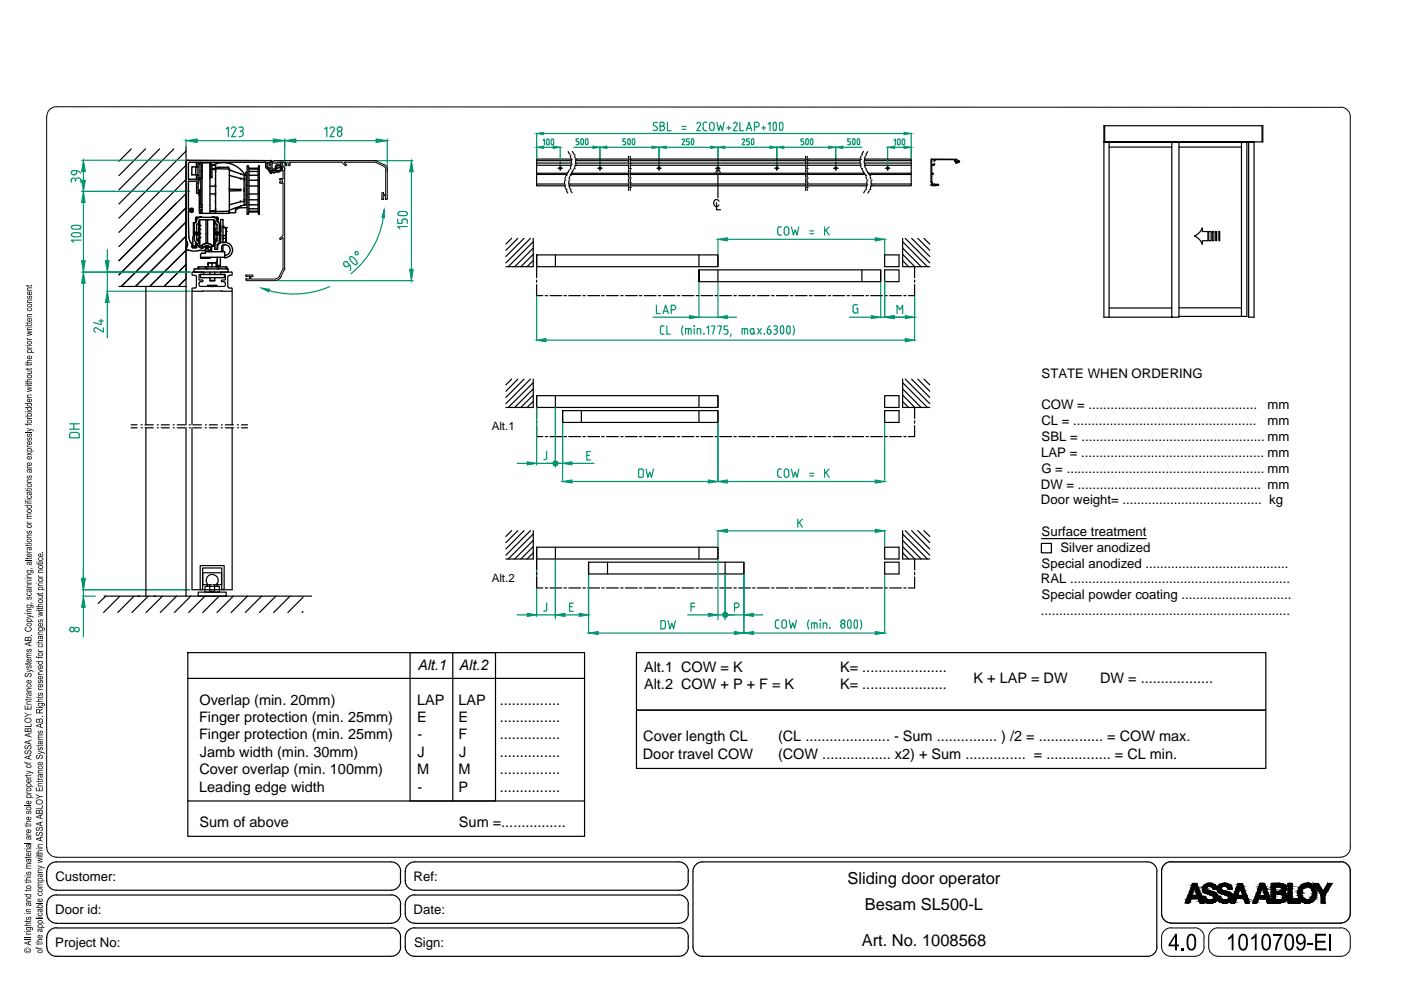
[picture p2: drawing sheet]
<svg xmlns="http://www.w3.org/2000/svg" width="297mm" height="210mm" viewBox="0 0 297 210" stroke-linecap="round" stroke-linejoin="round" font-family="sans-serif">
<defs><g id="words">
<g font-size="3.5">
<text x="179.7" y="187.5">Sliding door operator</text>
<text x="183.4" y="193">Besam SL500-L</text>
<text x="182.7" y="200.6">Art. No. 1008568</text>
</g>
<g font-size="3.1">
<text x="88.6" y="142">Alt.1</text>
<text x="97.4" y="142">Alt.2</text>
<text x="136.6" y="142.5">Alt.1 COW = K</text>
<text x="178.1" y="142.5">K= .....................</text>
<text x="42.3" y="149.4">Overlap (min. 20mm)</text>
<text x="88.4" y="149.4">LAP</text>
<text x="97.2" y="149.4">LAP</text>
<text x="105.9" y="149.4">...............</text>
<text x="136.6" y="146.2">Alt.2 COW + P + F = K</text>
<text x="178.1" y="146.2">K= .....................</text>
<text x="206.4" y="144.8">K + LAP = DW</text>
<text x="233.2" y="144.8">DW = ..................</text>
<text x="42.2" y="153.1">Finger protection (min. 25mm)</text>
<text x="88.4" y="153.1">E</text>
<text x="97.2" y="153.1">E</text>
<text x="105.9" y="153.1">...............</text>
<text x="42.2" y="156.8">Finger protection (min. 25mm)</text>
<text x="42.4" y="160.5">Jamb width (min. 30mm)</text>
<text x="88.5" y="156.8">-</text>
<text x="88.5" y="160.5">J</text>
<text x="97.2" y="156.8">F</text>
<text x="97.4" y="160.5">J</text>
<text x="105.9" y="156.8">...............</text>
<text x="105.9" y="160.5">...............</text>
<text x="136.3" y="160.9">Door travel COW</text>
<text x="136.4" y="157.2">Cover length CL</text>
<text x="165" y="157.2">(CL ..................... - Sum ............... ) /2 = ................ = COW max.</text>
<text x="165" y="160.9">(COW ................. x2) + Sum ............... = ................ = CL min.</text>
<text x="42.2" y="167.8">Leading edge width</text>
<text x="42.3" y="164.2">Cover overlap (min. 100mm)</text>
<text x="88.4" y="164.2">M</text>
<text x="88.5" y="167.8">-</text>
<text x="97.2" y="164.2">M</text>
<text x="97.2" y="167.8">P</text>
<text x="105.9" y="164.2">...............</text>
<text x="105.9" y="167.8">...............</text>
<text x="42.3" y="175.2">Sum of above</text>
<text x="97.3" y="175.2">Sum =................</text>
</g>
<g font-size="2.8">
<text x="220.8" y="80.1">STATE WHEN ORDERING</text>
<text x="220.8" y="86.8">COW = ..............................................</text>
<text x="268.8" y="86.8">mm</text>
<text x="220.8" y="90.2">CL = ..................................................</text>
<text x="220.8" y="93.5">SBL = .................................................. mm</text>
<text x="268.8" y="90.2">mm</text>
<text x="220.8" y="96.9">LAP = .................................................. mm</text>
<text x="220.8" y="100.2">G = ...................................................... mm</text>
<text x="220.7" y="103.6">DW = .................................................. mm</text>
<text x="220.7" y="106.9">Door weight= ...................................... kg</text>
<text x="220.8" y="113.6">Surface treatment</text>
<text x="224.8" y="117">Silver anodized</text>
<text x="220.7" y="123.7">RAL ............................................................</text>
<text x="220.8" y="120.3">Special anodized .......................................</text>
<text x="220.7" y="130.4">....................................................................</text>
<text x="220.8" y="127.1">Special powder coating ..............................</text>
<text x="11.8" y="186.8">Customer:</text>
<text x="87.7" y="186.8">Ref:</text>
<text x="11.7" y="193.7">Door id:</text>
<text x="87.7" y="193.7">Date:</text>
<text x="11.7" y="200.8">Project No:</text>
<text x="87.8" y="200.8">Sign:</text>
</g>
<g font-size="2.4">
<text x="104.3" y="91.3">Alt.1</text>
<text x="104.3" y="123.3">Alt.2</text>
</g>
</g></defs>
<!-- layer: SL500 -->
<g fill="none" stroke="#009570" stroke-width=".25">
<path d="M58 34.1h29.6M60.4 29.5v1.6M62.7 29.8h17M68.8 27.4l.5-.4v2M70.9 27.3v.3l-.9 1.4h.9M70.9 27.3a.49 .49 0 0 0-.5-.4 .49 .49 0 0 0-.4 .4M71.5 27.3v.2M71.5 28.3v.2M71.5 27.5a.5 .5 0 0 0 .5 .4 .5 .5 0 0 0 .5-.4M71.6 28.3a.51 .51 0 0 1 .6-.4 .51 .51 0 0 1 .4 .6 .51 .51 0 0 1-.6 .4h-.2l-.2-.4M72.5 27.3v.2M72.5 27.3l-.4-.4-.4 .1-.2 .3"/>
<path d="M82.1 29.5v6.9M87.2 36.4v20.7M58.9 59.5h28.7M72.9 56.2l.2 .2M73.6 55.6l.5 .5M73.7 55.6a.49 .49 0 0 0-.7 0 .49 .49 0 0 0 0 .7M74.1 56.1a1.08 1.08 0 0 1 .1 1.2M74.1 56.2l-.5 .4-.5-.2M74.1 54.7l.4 .7 .9 .7M74.2 54.7l.2-.3 .4 .1 .6 .6 .3 .7M75.7 55.8l-.1 .2-.2 .1M81.5 44.5a19.2 19.2 0 0 1-7.1 13.5"/>
<path d="M84.3 46.4v1h.9v-.6l.5-.4 .6 .2v.8M84.6 44.9l.8-.1 .7 .1M84.6 45.6l.8 .1 .7-.1M84.6 45l-.2 .3 .2 .3M86.2 45l.2 .3-.2 .3M86.3 48h-2l.5 .5M69.9 60.8a19.2 19.2 0 0 1-14.4 .3"/>
<circle cx="75.6" cy="53.7" r=".36"/>
</g>
<g fill="#009570" stroke="#009570" stroke-width=".21">
<path d="M86.9 57.1h.7l-.4 2.4z"/>
<path d="M87.2 34.1l.4 2.3h-.7z"/>
<path d="M55.4 61.1l1.7 .2-.1 .6z"/>
<path d="M60.4 29.8l2.3-.4v.8z"/>
<path d="M79.7 29.4l2.4 .4-2.4 .4z"/>
<path d="M81.4 44.5l.1 1.7-.5-.1z"/>
</g>
<!-- layer: Measurement -->
<g fill="none" stroke="#009570" stroke-width=".25">
<path d="M15.5 36.2h.5M15.5 36.1a.51 .51 0 0 0-.3 .8 .51 .51 0 0 0 .8 .1l.2-.4M16 38.2a.44 .44 0 0 0-.5-.5 .44 .44 0 0 0-.4 .5v.4M16 38.3v.1M16 36.1l.6 .2 .6 .4M16 38.3a.57 .57 0 0 1 .6-.6 .57 .57 0 0 1 .6 .6M16.2 36.3v.3M17.1 38.3v.3M17.3 34h22.1M17.7 36.4v1.8M39.4 29.5v1.6M41.8 29.8h16.1"/>
<path d="M47.9 27.4l.5-.4v2M49.9 27.7l-.8 1.3h.9M50 27.3a.49 .49 0 0 0-.5-.4 .49 .49 0 0 0-.4 .4M50 27.3l-.1 .4M50.7 27l.4-.1a.44 .44 0 0 1 .5 .5 .44 .44 0 0 1-.5 .4M50.7 29h.3M50.9 27.8h.1M51 27.8a.57 .57 0 0 1 .6 .6 .57 .57 0 0 1-.6 .5M60.4 29.5v6.6M113.8 28.2v5.4M115.2 29.7l.2-.2v1.2M115.3 31.2h2"/>
<path d="M115.3 28.3h76.4M115.9 29.6v1M116.4 29.6v1l-.2 .1-.2-.1M116.4 29.6l-.2-.2-.2 .2M116.9 29.6v1M117.3 29.6l.1 1-.3 .1-.2-.1M117.4 29.6l-.3-.2-.2 .2M118.8 31.1v3.9M121.7 31.2h4M122.2 30.7h.3M122.5 30l.3 .3M122.7 29.4h-.5v.6h.3"/>
<path d="M122.7 30.3v.1M122.8 30.4l-.3 .3M123.6 29.6l-.2-.2a.87 .87 0 0 0 0 1.3l.2-.2M123.7 29.6v1M124.3 29.4h.1a.79 .79 0 0 1 0 1.3l-.3-.4zM127.2 31.1v3.9M128.7 31.2h9.5M132.1 30.7h.3M132.4 30l.3 .3M132.6 29.4h-.5v.6h.3M132.6 30.3v.1M132.7 30.4l-.3 .3"/>
<path d="M133.2 29.4h.2a.87 .87 0 0 1 0 1.3l-.3-.4zM134.2 29.4h.1a.87 .87 0 0 1 0 1.3l-.3-.4zM138.7 26.6l.5 .3a.48 .48 0 0 1 0 .7 .48 .48 0 0 1-.7 0M139.4 26a.54 .54 0 0 0-.9 .4l.2 .2M139.7 31.1v3.9M139.9 26.7h.5M140.4 26.7a.38 .38 0 0 0 .4-.4 .38 .38 0 0 0-.4-.4h-.5v1.8h.5M140.4 26.7a.49 .49 0 0 1 .5 .5 .49 .49 0 0 1-.5 .5M141.3 31.2h9.4M141.5 25.9v1.8h.8M144.6 27.4h.8M144.6 26.8h.8"/>
<path d="M144.6 29.6l.3-.2 .2 .2-.5 1.1h.5M145.9 30l.3 .3M146.1 29.4h-.6v.6h.4M146.1 30.3v.1M146.2 30.4l-.3 .3h-.4M146.7 29.4h.1a.87 .87 0 0 1 0 1.3l-.2-.4zM147.7 26.2a.4 .4 0 0 1 .6-.2 .4 .4 0 0 1 .1 .6l-.7 1.1h.8M149.1 27.3l.4 .4M149.1 26.3v1M149.5 27.7h.3M149.8 25.9h-.5l-.2 .4M150.7 26a.49 .49 0 0 1 .7 .4v.8a.49 .49 0 0 1-.5 .5 .49 .49 0 0 1-.5-.5v-.8z"/>
<path d="M152 25.9l.4 1.8 .4-1.2 .3 1.2 .4-1.8M152.2 31.1v3.9M153.7 31.2h9.5M154.1 27.1h.8M154.5 26.7v.8M156.3 26.2l-.8 1.5h.8M156.3 26.2l-.4-.3-.4 .3M156.9 25.9v1.8h.7M157.4 29.6l.2-.2 .3 .2-.6 1.1h.6M158.2 27.7l.6-1.8 .6 1.8M158.3 30.7h.4M158.4 27.2h.8"/>
<path d="M158.7 30l.2 .3M158.9 29.4h-.6v.6h.4M158.9 30.3v.1M158.9 30.4l-.2 .3M159.4 29.4h.2a.87 .87 0 0 1 0 1.3l-.3-.4zM160 26.9h.5M160.5 25.9h-.5v1.8M160.5 25.9a.49 .49 0 0 1 .5 .5 .49 .49 0 0 1-.5 .5M161.5 27.1h.8M161.9 26.7v.8M162.9 26.3l.4-.4v1.8M164 26.1v1.4"/>
<path d="M164.5 26.1l.1 .7a.61 .61 0 0 1-.3 .9l-.3-.2M164.6 26.1a.32 .32 0 0 0-.3-.2 .32 .32 0 0 0-.3 .2M164.7 31.1v3.9M165.3 26.1a.33 .33 0 0 1 .3-.2 .33 .33 0 0 1 .3 .2l.1 .7a.65 .65 0 0 1-.4 .9l-.3-.2M165.4 26.1v1.4M166.2 31.2h9.5M169.8 30.7h.4M170.2 30l.2 .3M170.4 29.4h-.6v.6h.4M170.4 30.3v.1M170.4 30.4l-.2 .3M171 29.4h.1a.87 .87 0 0 1 0 1.3l-.3-.4z"/>
<path d="M171.8 29.6v1M171.9 29.6l.2-.2a.87 .87 0 0 1 0 1.3l-.2-.2M177.2 31.1v3.9M178.7 31.2h4M180.1 30l.2 .3M180.3 29.4h-.6v.6h.4M180.3 30.3v.1M180.3 30.4l-.2 .3h-.4M180.9 29.4h.1a.87 .87 0 0 1 0 1.3l-.2-.4zM181.9 29.4h.1a.87 .87 0 0 1 0 1.3l-.3-.4zM188.2 31.1v3.9M189.6 29.7l.3-.2v1.2"/>
<path d="M189.7 31.2h2M190.3 29.6v1l.2 .1 .3-.1M190.8 29.6l-.3-.2-.2 .2M190.8 29.6v1M191.3 29.6v1l.2 .1 .2-.1M191.7 29.6l-.2-.2-.2 .2M191.8 29.6v1M193.2 28.2v5.4M15.2 47.9l1-.2a.73 .73 0 0 1 1 .5l-.1 .1a1.75 1.75 0 0 1-1.9 0zM15.4 49.5l-.2 .4a1.75 1.75 0 0 0 1.9 0l-.1-.4M15.4 49.4l.8-.1 .8 .1M17.2 50.9h-2.1l.5 .5"/>
<path d="M17.3 57.7h23M17.3 40.6h22.9M17.7 43v12.3M22.8 52.9v2.4M22.8 57.7v4.1M148.2 59.7v7.6M152.2 50.6v3.3M152.2 59.7v7.6M154.2 50.7h31.4M165.3 48.1h.4M165.3 48.1l-.4 .4v1l.2 .3 .6 .1M166.3 49.4a.49 .49 0 0 0 .5 .5 .49 .49 0 0 0 .4-.5"/>
<path d="M166.3 48.6v.8M167.2 48.6a.49 .49 0 0 0-.4-.5 .49 .49 0 0 0-.5 .5M167.2 48.6v.8M167.8 48.1l.4 1.8 .4-1.2 .4 1.2 .4-1.8M171.7 49.6h.8M171.7 49h.8M174.8 48.1v1.8M175.1 48.8l.7 1.1M175.8 48.1l-1 1M186.7 59.7v7.6M187.6 50.6v3.4M187.6 59.7v7.6"/>
<path d="M17.7 60.1v62.5M20.7 69.6a.48 .48 0 0 0-.8 .1 .48 .48 0 0 0 .3 .7M21 68.1h.9M21.4 67.7v1.1l-1.6-.4M21.9 69.5v.9l-1.3-.8M22.6 61.8h17.7M22.8 64.1v7.5M113.8 62.9v9.3M115.8 72.1h76.1M138.5 67.3h7.7M139.2 64.7v1.8h.8M140 70.4l.2 .4 .6 .1"/>
<path d="M140.4 69.1h.4M140.4 69.1l-.3 .2-.1 1.2M140.6 66.5l.5-1.8 .6 1.8M140.7 66h.8M141.4 69.1v1.8h.7M142.3 65.7h.5a.49 .49 0 0 0 .5-.5 .49 .49 0 0 0-.5-.5h-.5v1.8M144.8 69.1a1.76 1.76 0 0 0 0 1.9M146 69.7v1.2M146.2 69.7h-.8v1.2M146.3 69.7l.2 .2v1M147.2 69.7v1.2M148.2 67.3h4"/>
<path d="M148.3 69.7h-.5v1.2M148.3 69.7l.3 .2v1M149.8 69.5l.4-.4v1.8M150.8 69.1h.8l-.5 1.8M152.2 69.1h.7l-.4 1.8M153.5 70.9h.5M154.2 67.3h2M154.3 70.5l-.2 .3M154.3 69.1h-.8v.8h.6l.2 .3M154.3 70.3v.2M155 70.9l-.1 .4M157.9 69.7v1.2"/>
<path d="M158.2 69.7h-.9v1.2M158.2 69.7l.3 .2v1M159.1 70.5l.3 .3M159.4 70.9h.2M159.5 69.7h.3v.9M159.5 69.7l-.4 .2v.7M159.9 70.5l-.3 .3M159.9 70.6l.2 .2M160.6 69.7l.8 1.2M161.4 69.7l-.8 1.2M162.7 70.4a.4 .4 0 0 0 .4 .5 .4 .4 0 0 0 .4-.5M162.7 70.1v.4"/>
<path d="M162.8 69.9h.3M163.1 69.8l.4 .4M163.3 69.1a.99 .99 0 0 0-.6 .9M163.4 70.3v.2M164 70.9h.3M164 69.1h.4M164.2 69.9h.1M164.3 69.9a.49 .49 0 0 1 .5 .5 .49 .49 0 0 1-.5 .5M164.4 69.1a.4 .4 0 0 1 .4 .4 .4 .4 0 0 1-.4 .4M165.7 69.1h.1a1.3 1.3 0 0 1 .2 1.7h-.2a1.18 1.18 0 0 1-.1-1.7zM166.9 69.3v1.3M166.9 70.6a.32 .32 0 0 0 .3 .2 .32 .32 0 0 0 .3-.2"/>
<path d="M167.4 69.3v1.3M167.5 69.3a.32 .32 0 0 0-.3-.2 .32 .32 0 0 0-.3 .2M168.1 69.1a1.76 1.76 0 0 1 0 1.9M180.1 67.3h4.6M181.6 65.4h.2v1l-.7-.1-.2-.3M181.8 64.6h-.5l-.4 .2v1.2M186.7 67.3h.9M189.6 67.3h2.3M190.2 66.5v-1.8l.6 1 .6-1v1.8M193.9 62.9v9.3M14.8 91h2M14.8 89.9h2"/>
<path d="M15.2 91.7h1.4l.2 .4v.7h-2v-.9l.4-.2M15.6 89.9v1.1M109.7 98.2h2.1M113.8 86.4v12.2M113.8 98.2h5.5M115.3 97.5h.2M115.9 95.7v1.4M115.9 97l-.4 .4M117.8 86.4v12.6M119.3 89.7v12.5M121.3 98.2h4.6M124.4 96.5h.6"/>
<path d="M125.2 95.7h-.8v1.8h.8M136 99.5h-.6v1.7l.8-.1 .2-.3M136 99.4l.4 .4M136.4 99.9v.9M137 99.5l.4 1.7 .3-1.1 .4 1.1 .4-1.7M152.2 89.7v12.5M164.9 99.9l.1 1.1 .7 .2M165.3 99.5h.4M165.3 99.4l-.4 .4M167.8 99.5l.4 1.7 .4-1.1 .4 1.1 .4-1.7M174.8 99.5v1.7M175.8 99.5l-1 .9"/>
<path d="M187.6 89.7v12.5M113.8 118.5v12.2M117.8 118.5v12.7M121.3 102.1h28.9M152.2 112.5v3.4M152.2 118.6v12.8M154.2 102.1h31.4M154.2 112.6h31.4M166.3 100.7a.49 .49 0 0 0 .5 .5 .49 .49 0 0 0 .4-.5M166.3 100.7v-.8a.49 .49 0 0 1 .5-.5 .49 .49 0 0 1 .4 .5v.8M169.1 110.1v1.7M169.4 110.7l.7 1.1"/>
<path d="M170.1 110.1l-1 .9M171.7 100.9h.8M171.7 100.4h.8M175.1 100.1l.7 1.1M187.6 112.5v3.4M15.1 133h.3M15.2 133a.49 .49 0 0 0-.3 .8 .49 .49 0 0 0 .8-.2M15.4 133l.3 .4M15.7 133.4v.2M16 133.1a.52 .52 0 0 1 .7 0 .52 .52 0 0 1 0 .7 .52 .52 0 0 1-.7 .1 .44 .44 0 0 1 0-.8zM17.5 125h22.7M17.5 126.4h2.7"/>
<path d="M17.7 125v1.4M17.7 128.8v6.2M109.7 130.4h2.1M113.8 130.4h4M115.3 129.6h.2M115.9 127.8v1.4M115.9 129.2l-.4 .4M119.8 130.4h3M120.8 128.6h.5M121.5 127.9h-.7v1.7h.7M124.8 121.8v12.5M126.8 134.2h28.9"/>
<path d="M140.7 131.6l.3 .2 .1 .2-.1 1.1-.3 .2h-.6v-1.7h.6M141.6 131.6l.5 1.7 .3-1.1 .4 1.1 .4-1.7M145.8 130.4h4.4M146.5 128.6h.8M147.3 127.9h-.8v1.7M152.2 130.4h9.5M153.7 121.8v9.6M155.7 128.8h.5M156.2 127.9h-.5v1.7M156.2 127.8a.49 .49 0 0 1 .5 .5 .49 .49 0 0 1-.5 .5M157.7 121.8v12.5M159.8 134.2h25.8"/>
<path d="M164.4 131.9l.1 1.1 .7 .2M165.2 131.5h-.6l-.2 .3M166 131.5a.49 .49 0 0 1 .7 .4v.8a.49 .49 0 0 1-.4 .5 .49 .49 0 0 1-.5-.5v-.8zM167.3 131.5l.4 1.7 .4-1.1 .4 1.1 .4-1.7M171.5 131.5a1.76 1.76 0 0 0 0 1.9M172.1 133.2v-1.1h1l.2 .2v.9M172.7 132.1v1.1M173.9 132.1v1.1M175 132.1h-.5v1.1M175 132.1l.3 .2v.9M178.3 131.8v.1M178.3 131.9l.3 .3"/>
<path d="M178.5 132.2a.46 .46 0 0 1 .6 .6 .46 .46 0 0 1-.8 .2v-.4zM178.6 131.5h.2M178.6 132.2h.2M178.6 131.5l-.3 .2M178.8 131.5l.3 .1v.3l-.3 .3M179.8 131.7l-.1 .6a.65 .65 0 0 0 .4 .9 1.32 1.32 0 0 0 .3-1.5M180.4 131.6a.32 .32 0 0 0-.3-.2 .32 .32 0 0 0-.3 .2M181.1 131.7v1.3M181.2 133a.32 .32 0 0 0 .2 .2 .32 .32 0 0 0 .3-.2M181.7 131.7v1.3M181.7 131.6a.32 .32 0 0 0-.3-.2 .32 .32 0 0 0-.2 .2M182.4 131.5a1.76 1.76 0 0 1 0 1.9"/>
<path d="M187.6 121.8v12.5"/>
<circle cx="147.2" cy="69.1" r=".06"/>
<circle cx="149.2" cy="70.8" r=".06"/>
<circle cx="162.1" cy="70.8" r=".06"/>
<circle cx="173.9" cy="131.5" r=".06"/>
<circle cx="175.9" cy="133.1" r=".06"/>
</g>
<g fill="#009570" stroke="#009570" stroke-width=".21">
<path d="M17.3 122.6h.8l-.4 2.4z"/>
<path d="M17.7 126.4l.4 2.4h-.8z"/>
<path d="M22.3 55.3h.8l-.3 2.4z"/>
<path d="M22.8 61.8l.3 2.3h-.8z"/>
<path d="M17.7 57.7l.4 2.4h-.8z"/>
<path d="M39.4 29.8l2.4-.4v.8z"/>
<path d="M57.9 29.4l2.5 .4-2.5 .4z"/>
<path d="M17.7 40.6l.4 2.4h-.8z"/>
<path d="M17.3 55.3h.8l-.4 2.4z"/>
<path d="M17.7 34l.4 2.4h-.8z"/>
<path d="M17.3 38.2h.8l-.4 2.4z"/>
<path d="M185.6 50.4l2 .3-2 .4z"/>
<path d="M152.2 50.7l2-.3v.7z"/>
<path d="M191.9 71.8l2 .3-2 .4z"/>
<path d="M113.8 72.1l2-.3v.7z"/>
<path d="M187.6 67.3l2-.4v.6z"/>
<path d="M184.7 66.9l2 .4-2 .2z"/>
<path d="M152.2 67.3l2-.4v.6z"/>
<path d="M146.2 66.9l2 .4-2 .2z"/>
<path d="M177.2 31.2l1.5-.2v.5z"/>
<path d="M191.7 31l1.5 .2-1.5 .3z"/>
<path d="M188.2 31.2l1.5-.2v.5z"/>
<path d="M113.8 31.2l1.5-.2v.5z"/>
<path d="M117.3 31l1.5 .2-1.5 .3z"/>
<path d="M191.7 28.1l1.5 .2-1.5 .3z"/>
<path d="M113.8 28.3l1.5-.2v.5z"/>
<path d="M139.7 31.2l1.6-.2v.5z"/>
<path d="M150.7 31l1.5 .2-1.5 .3z"/>
<path d="M127.2 31.2l1.5-.2v.5z"/>
<path d="M138.2 31l1.5 .2-1.5 .3z"/>
<path d="M125.7 31l1.5 .2-1.5 .3z"/>
<path d="M175.7 31l1.5 .2-1.5 .3z"/>
<path d="M164.7 31.2l1.5-.2v.5z"/>
<path d="M163.2 31l1.5 .2-1.5 .3z"/>
<path d="M152.2 31.2l1.5-.2v.5z"/>
<path d="M185.6 101.8l2 .3-2 .3z"/>
<path d="M152.2 102.1l2-.3v.6z"/>
<path d="M119.3 98.2l2-.3v.7z"/>
<path d="M111.8 97.9l2 .3-2 .4z"/>
<path d="M150.2 101.8l2 .3-2 .3z"/>
<path d="M119.3 102.1l2-.3v.6z"/>
<path d="M185.6 133.9l2 .3-2 .3z"/>
<path d="M157.7 134.2l2.1-.3v.6z"/>
<path d="M155.7 133.9l2 .3-2 .3z"/>
<path d="M124.8 134.2l2-.3v.6z"/>
<path d="M117.8 130.4l2-.4v.7z"/>
<path d="M122.8 130l2 .4-2 .3z"/>
<path d="M111.8 130l2 .4-2 .3z"/>
<path d="M150.2 130l2 .4-2 .3z"/>
<path d="M157.7 130.4l2.1-.4v.7z"/>
<path d="M185.6 112.2l2 .4-2 .3z"/>
<path d="M152.2 112.6l2-.4v.7z"/>
<path d="M191.9 66.9l2 .4-2 .2z"/>
<path d="M117.3 98l.5 .2h-.5zM117.3 98l.5 .2-.3-.4zM117.5 97.8l.3-.1v.5z"/>
<path d="M117.8 97.7l.2 .1-.2 .4zM118 97.8l-.2 .4 .4-.2zM117.8 98.2l.4-.2 .1 .2z"/>
<path d="M117.8 98.2h.5l-.1 .3zM117.8 98.2l.2 .5 .2-.2zM117.8 98.2l.2 .5h-.2z"/>
<path d="M117.8 98.2v.5h-.3zM117.3 98.5l.2 .2 .3-.5zM117.3 98.2h.5l-.5 .3z"/>
<path d="M153.3 130.1l.4 .3h-.5zM153.3 130.1l.4 .3-.2-.5zM153.5 129.9h.2v.5z"/>
<path d="M153.7 129.9h.3l-.3 .5zM154 129.9l-.3 .5 .5-.3zM153.7 130.4l.5-.3v.3z"/>
<path d="M153.7 130.4h.5v.2zM153.7 130.4l.3 .4 .2-.2zM153.7 130.4l.3 .4-.3 .1z"/>
<path d="M153.7 130.4v.5l-.2-.1zM153.3 130.6l.2 .2 .2-.4zM153.2 130.4h.5l-.4 .2z"/>
</g>
<!-- layer: 0 -->
<g fill="none" stroke="#000" stroke-width=".25">
<path d="M27.8 31.6l-2.6 2.6M30.8 31.6l-5.6 5.6M33.9 31.6l-8.7 8.6M36.9 31.6l-11.7 11.7M39.4 31.1v59M39.4 35l-14.2 14.3M39.4 38l-14.2 14.3M39.4 32l-14.2 14.3M113.8 35h7.3M113.8 34.1h7.3v.5h-7.3M113.8 36.7h6.5M113.8 37h6.3"/>
<path d="M113.8 39h5.9M118.3 35.7h.9M118.8 35.2v.9M119.7 38.5v.5M119.7 38.2h.1M119.7 39.2h.1M119.8 39.4l.1 .5M119.9 37.5l-.1 .5M120 37.2h.1M120.5 32.2l.3 .5M120.6 39h12.7v.5M120.6 38.4v.5"/>
<path d="M120.6 38.2h.1M120.6 39.2h.1M120.6 39.4h12.7M120.7 39.4l.1 .5M120.7 36l-.6 1M120.8 37.5l-.1 .4M120.8 35.8h.1M120.8 32.9h.1M120.9 37.2h.1M120.9 33.1l.2 .5M121.1 35.1l-.2 .4M121.1 33.7h-7.3v5.7h5.9"/>
<path d="M121.1 34.8h.1M121.1 33.9h.1M121.1 36.7h12.2M121.4 32.1l.3 .5M121.6 36l-.6 1h12.3v.5M121.7 35.8h.1M121.7 32.8h.1M121.8 33.1l.1 .5M121.9 35l-.1 .5M122 34.8h.1M122 35h11.3M122 33.8h.1"/>
<path d="M122 33.7h11.3M126.7 35.7h1M127.2 35.2v.9M133.3 33.8h.1M133.3 34.7h.1M133.3 35.8h.1M133.3 36.7h.1M133.3 37.7h.1M133.3 38.8h.1M133.3 39.7h.1M133.3 34.1h-11.3v.5h11.3M133.3 33.1v.4"/>
<path d="M133.3 34v.5M133.3 35v.5M133.3 36v.5M133.3 38v.5M133.3 40v.4M133.6 39.7h.1M133.6 38.8h.1M133.6 37.7h.1M133.6 36.8h.1M133.6 35.8h.1M133.6 34.7h.1M133.6 33.8h.1"/>
<path d="M133.6 35h37.2M133.6 34.6h37.2M133.6 34.1h37.2M133.6 36.7h18.2M133.6 37.5v-.5h37.2v.5M133.6 39.5v-.5h37.2v.5M133.6 33.7h37.2M133.6 39.4h37.2M133.6 33.1v.4M133.6 34v.5M133.6 35v.5M133.6 36v.5"/>
<path d="M133.6 38v.5M133.6 40v.4M139.3 35.7h.9M139.7 35.2v.9M151.7 35.7h1M152.2 35.2v.9M152.2 36.3v.1M152.2 36.5v.7M152.2 37.4v.1M152.2 37.6v.8M152.2 38.5v.1M152.2 38.8v.7"/>
<path d="M152.2 39.6v.1M152.2 39.9v.7M152.6 36.7h18.2M164.2 35.7h1M164.7 35.2v.9M170.8 39.7h.1M170.8 38.8h.1M170.8 37.7h.1M170.8 36.8h.1M170.8 35.8h.1M170.8 34.7h.1M170.8 33.8h.1"/>
<path d="M170.8 33.1v.4M170.8 34v.5M170.8 35v.5M170.8 36v.5M170.8 38v.5M170.8 40v.4M171.1 39.4h12.7l-.2 .5M171.1 35h11.3l.2 .5M171.1 33.8h.1M171.1 34.7h.1M171.1 35.8h.1M171.1 36.7h.1"/>
<path d="M171.1 37.7h.1M171.1 38.8h.1M171.1 39.7h.1M171.1 34.1h11.3v.5h-11.3M171.1 36.7h12.1M171.1 33.7h11.3M171.1 33.1v.4M171.1 34v.5M171.1 35v.5M171.1 36v.5M171.1 38v.5M171.1 40v.4"/>
<path d="M176.7 35.7h1M177.2 35.2v.9M182.4 33.8h.1M182.4 34.8h.1M182.6 33.1l-.2 .5M182.7 32.8h.1M182.7 35.8h.1M182.8 36l.6 1h-12.3v.5M183.1 32.1l-.4 .5M183.3 33.7h9.9v5.7h-8.6M183.3 33.9h.1M183.3 34.8h.1"/>
<path d="M183.3 35.1l.2 .4M183.3 35h9.9M183.5 33.1l-.2 .5M183.5 37.2h.1M183.5 32.9h.1M183.5 35.8h.1M183.6 37.5l.1 .4M183.7 36l.6 1M183.8 39.2h.1M183.8 38.2h.1M183.8 38.4v.5M183.8 39h-12.7v.5"/>
<path d="M184 32.2l-.4 .5M184.1 36.7h9.1M184.3 37h8.9M184.4 37.2h.1M184.5 37.5l.1 .5M184.6 39.4l-.1 .5M184.7 39.2h.1M184.7 38.2h.1M184.7 38.5v.5M184.7 39h8.5M187.7 35.7h1M188.2 35.2v.9"/>
<path d="M193.2 34.1h-10v.5h10M197.4 33.9v4.9M197.4 39.2v.1M197.4 39.3h.1M197.4 39.2h.1M197.5 39.3h.1M197.5 38.8l-.1 .4M197.5 33.7l5.2 .1M197.5 33.7l-.1 .1M197.5 39.3l.8 .1M197.6 36.8h.1M197.6 36.9v1.6"/>
<path d="M197.6 38.5l.1 .4M197.6 33.9h.4M197.7 36.8l.1-.1-.1 .1 .1 .1M197.7 36.9h.1M197.7 33.8l-.1 1.1h.4M197.7 38.9l.1 .2M197.8 36.8h.1M197.8 36.9h.1M197.8 39.1h.3M198 35h-.4v1.8M198.1 39.1h.1M198.1 39l.1 .1"/>
<path d="M198.1 34.7v.2M198.1 34.1h.1M198.1 33.9v.2M198.1 34.7h.1M198.1 33.9h.1M198.1 33.9h4.2M198.1 34.9l-.1 .1M198.2 39.1l.1 .1M198.3 39.4h.1M198.3 39.2h.1M198.4 39.2h.1M198.6 39.3h-.2"/>
<path d="M198.6 39.3h.3M198.6 39.3h-.1M198.6 39.1h.1M198.6 39.2h.1M198.6 39.1l-.1 .1M198.7 39.1h.1M198.8 39.2h.1M198.8 39.1h.1M198.8 39.1l.2 .2M198.9 39.3h.1M199 39.3h-.1M202.4 33.9h.1"/>
<path d="M202.4 33.9v.2M202.4 34.1l.1 .1M202.5 33.9h.1M202.5 33.9v.2M202.5 34.1h.1M202.5 34.3h.1M202.5 34.2h.1M202.5 34.1l.2 .2M202.6 33.9h.1M202.6 34.3l.1 .1M202.6 34.3v.1M202.6 34.5h.1"/>
<path d="M202.7 34.4v.1M202.7 34.5h.1M202.7 33.9h-.1M202.7 34.6h.1M202.7 34.3v.1M202.7 33.9h.1M202.7 33.8h.1M202.8 34.5h.3M203 34.4v.1M203.1 34.1h.2l.1 .2M203.1 34l-.1 .2h.2M203.2 34.2h.1"/>
<path d="M203.3 34.3h.1M203.3 34.2l-.1 .1-.5 .1M203.3 34.2h.1M203.4 34.2h.1M203.4 34.3l-.2 .1M234.2 26.7v3.4M235.1 30.1v37.2M235.1 31.2h13.3M248.4 30.1h1.6v37.2h-1.6zM250 31.2h13.2M263.2 30.1v37M264.4 30.1v37h-14.4"/>
<path d="M264.7 30.1v37.2h1.2v-37.2h-31.9h33.7v-3.4h-33.7v40.6h14.4M267.6 26.7v3.4M39.4 53.1l-7.7 7.6M39.4 56.1l-4.6 4.6M39.4 59.1l-1.6 1.6M39.4 41l-14.2 14.3 12.2-12.2M39.4 44.1l-14.2 14.2M39.4 47.1l-13.7 13.6M39.4 50.1l-10.7 10.6M40.7 57.8h2.5l-.1 .4-.9 .1v1l.8 .2v.2h-.5a.6 .6 0 0 0-.2 .9l4.8 .1a.56 .56 0 0 0 .7-.3l-.1-.6-.8-.2 .1-.2 .8-.1v-1l-1-.1v-.4l2.3-.1 .1 .6-.8 .1-.1 .3v2l.1 .3 .8 .2-.1 .6h-8.3l-.1-.6 .9-.2v-.3v-2v-.3l-.9-.1zM108.5 50.5l-1.2 1.3M109.8 50.5l-2.5 2.6"/>
<path d="M111.1 50.5l-3.8 3.9M112.5 50.5l-5.2 5.2M113.1 50.5v6h-5.8M113.1 51.3l-5.3 5.2M113.1 52.6l-4 3.9M113.1 53.9l-2.7 2.6M113.1 55.2l-1.4 1.3M113.8 54v2.5h38.4v-2.5h-38.4v4.9M113.8 59.4v.4M117.8 54v2.5M120 40.2h.1M120.1 40.4l.3 .5"/>
<path d="M120.9 40.1h.1M121 40.4l.3 .5M148.2 57.2v2.5h38.5v-2.5h-38.5v2.5M148.2 54v2.5M151.9 43v1.5h.9M152.2 40.8v.1M152.2 41v.9M152.2 54v2.5M152.2 57.2v2.5M152.4 42.7a.57 .57 0 0 0-.6-.4 .57 .57 0 0 0-.5 .6v.4a.57 .57 0 0 0 .5 .5 .57 .57 0 0 0 .6-.3M182.7 57.2v2.5M183.4 40.4l-.3 .5"/>
<path d="M183.5 40.1h.1M184.3 40.4l-.3 .5M184.4 40.2h.1M186.7 57.2v2.5M187.6 57.2h3v2.5h-3zM187.6 54h3v2.5h-3zM191.4 50.5v6h5.7M191.4 55.2l1.2 1.3M191.4 53.9l2.6 2.6M191.4 52.6l3.9 3.9M191.4 51.3l5.2 5.2M191.9 50.5l5.2 5.2"/>
<path d="M193.3 50.5l3.8 3.9M193.9 56.5v2.4M193.9 59.4v.4M194.6 50.5l2.5 2.6M195.9 50.5l1.2 1.3M254.9 48.4v.7h1.2v1.9h-1.2v.8M254.9 48.4l-.5 .8-1.2 .9a2.89 2.89 0 0 1 1.7 1.6M256.3 49.1h.5v1.9h-.5zM257 49.1h.4v1.9h-.4zM257.8 49.1h.2v1.9h-.2zM258.4 49.1h.2v1.9h-.2zM25.2 60.7h14.2"/>
<path d="M30.9 60.7v29.4M40.7 61.7v28.4M44 60.5h2v.2h-2zM49.2 61.7v28.4M113.8 60.4v2.3h1.3M115.6 62.7h.5M116.6 62.7h2.5M119.6 62.7h.5M120.6 62.7h2.5M123.6 62.7h.5M124.6 62.7h2.5M127.6 62.7h.5"/>
<path d="M128.6 62.7h2.5M131.6 62.7h.5M132.6 62.7h2.5M135.6 62.7h.5M136.6 62.7h2.5M139.6 62.7h.5M140.6 62.7h2.5M143.6 62.7h.5M144.6 62.7h2.5M147.6 62.7h.5M148.6 62.7h2.5M151.6 62.7h.5"/>
<path d="M152.6 62.7h2.5M155.6 62.7h.5M156.6 62.7h2.5M159.6 62.7h.5M160.6 62.7h2.5M163.6 62.7h.5M164.6 62.7h2.5M167.6 62.7h.5M168.6 62.7h2.5M171.6 62.7h.5M172.6 62.7h2.5M175.6 62.7h.5"/>
<path d="M176.6 62.7h2.5M179.6 62.7h.5M180.6 62.7h2.5M183.6 62.7h.5M184.6 62.7h2.5M187.6 62.7h.5M188.6 62.7h2.5M191.6 62.7h.5M193.9 60.4v2.3h-1.3M235.1 65.3h13.3M250 65.3h13.2M27.8 90.7h1.3"/>
<path d="M27.8 90.1h1.3M29.9 90.1h.1M30 90.7h.1M30.8 90.1h1.7M30.8 90.7h1.7M30.9 90.7v35.7M33.3 90.7h.1M33.3 90.1h.1M34.2 90.7h1.7M34.2 90.1h1.7M36.7 90.7h.1M36.7 90.1h.1"/>
<path d="M37.6 90.7h1.7M37.6 90.1h1.7M39.4 90.7v35.7M40.1 90.1h.1M40.2 90.7h.1M40.7 90.7v34.3h8.5v-34.3M41 90.1h1.7M41 90.7h1.7M43.5 90.7h.1M43.5 90.1h.1M44.4 90.7h1.7M44.4 90.1h1.7"/>
<path d="M46.9 90.7h.1M46.9 90.1h.1M47.8 90.7h1.7M47.8 90.1h1.7M50.3 90.1h.1M50.4 90.7h.1M51.2 90.7h1.3M51.2 90.1h1.3M108.5 80.4l-1.2 1.2M109.8 80.4l-2.5 2.6M111.1 80.4l-3.8 3.9M112.5 80.4l-5.2 5.2"/>
<path d="M113.1 80.4v6h-5.8M113.1 81.1l-5.3 5.3M113.1 82.5l-4 3.9M113.1 83.8l-2.7 2.6M113.1 85.1l-1.4 1.3M113.8 83.9h38.4v2.5h-38.4zM113.8 83.9v4.8M113.8 89.2v.5M113.8 90.2v2.4h1.3M115.6 92.6h.5M116.6 92.6h2.5M117.8 83.9v2.5"/>
<path d="M119.3 87.1h32.9v2.5h-32.9zM119.3 87.1v2.5M119.6 92.6h.5M120.6 92.6h2.5M123.3 87.1v2.5M123.6 92.6h.5M124.6 92.6h2.5M127.6 92.6h.5M128.6 92.6h2.5M131.6 92.6h.5M132.6 92.6h2.5M135.6 92.6h.5"/>
<path d="M136.6 92.6h2.5M139.6 92.6h.5M140.6 92.6h2.5M143.6 92.6h.5M144.6 92.6h2.5M147.6 92.6h.5M148.2 83.9v2.5M148.2 87.1v2.5M148.6 92.6h2.5M151.6 92.6h.5M152.2 83.9v2.5M152.2 87.1v2.5"/>
<path d="M152.6 92.6h2.5M155.6 92.6h.5M156.6 92.6h2.5M159.6 92.6h.5M160.6 92.6h2.5M163.6 92.6h.5M164.6 92.6h2.5M167.6 92.6h.5M168.6 92.6h2.5M171.6 92.6h.5M172.6 92.6h2.5M175.6 92.6h.5"/>
<path d="M176.6 92.6h2.5M179.6 92.6h.5M180.6 92.6h2.5M183.6 92.6h.5M184.6 92.6h2.5M187.6 83.9h3v2.5h-3zM187.6 87.1h3v2.5h-3zM187.6 92.6h.5M188.6 92.6h2.5M191.4 85.1l1.2 1.3M191.4 83.8l2.6 2.6M191.4 82.5l3.9 3.9"/>
<path d="M191.4 81.1l5.2 5.3M191.4 80.4v6h5.7M191.6 92.6h.5M191.9 80.4l5.2 5.2M193.3 80.4l3.8 3.9M193.9 86.4v2.3M193.9 89.2v.5M193.9 90.2v2.4h-1.3M194.6 80.4l2.5 2.6M195.9 80.4l1.2 1.2M42.4 119.9h5.1v5.1h-.5v-4.6h-4v4.6h-.6zM108.5 112.5l-1.2 1.2"/>
<path d="M109.8 112.5l-2.5 2.5M111.1 112.5l-3.8 3.9M112.5 112.5l-5.2 5.2M113.1 112.5v6h-5.8M113.1 113.2l-5.3 5.3M113.1 114.6l-4 3.9M113.1 115.9l-2.7 2.6M113.1 117.2l-1.4 1.3M113.8 116h38.4v2.5h-38.4zM113.8 116v4.8M117.8 116v2.5M124.8 119.2h32.9v2.5h-32.9z"/>
<path d="M124.8 119.2v2.5M128.8 119.2v2.5M148.2 116v2.5M152.2 116v2.5M153.7 119.2v2.5M157.7 119.2v2.5M187.6 119.2h3v2.5h-3zM187.6 116h3v2.5h-3zM191.4 112.5v6h5.7M191.4 117.2l1.2 1.3M191.4 115.9l2.6 2.6M191.4 114.6l3.9 3.9"/>
<path d="M191.4 113.2l5.2 5.3M191.9 112.5l5.2 5.2M193.3 112.5l3.8 3.9M193.9 118.5v2.3M194.6 112.5l2.5 2.5M195.9 112.5l1.2 1.2M220.8 115.2h2.1v2h-2.1zM220.8 114.2h22.2M22.1 126.4h44M22.4 126.4l-1.6 1.6M25.4 126.4l-3.4 3.5M28.4 126.4l-3.4 3.5"/>
<path d="M29.3 126.4h.1M31.4 126.4l-3.4 3.5M32.7 126.4h.1M34.4 126.4l-3.4 3.5M37.5 126.4l-3.5 3.5M39.8 138.4h84.1v31.4h-84.1zM40.5 126.4l-3.5 3.5M42 125.5h5.9v.9h-5.9zM43 121.5h3.9l.1 2.5h-1.5v1.3l-1 .1v-1.4h-1.5zM43.5 126.4l-3.5 3.5M44 124.3h2M44.1 122.2a1.29 1.29 0 0 1 1.7-.1 1.29 1.29 0 0 1 .2 1.8v.4l.5 .1v1.1h-3v-1.1l.5-.1-.2-.7a1.24 1.24 0 0 1 .3-1.4z"/>
<path d="M44.5 124h.3M45.2 124h.3M46.5 126.4l-3.5 3.5M49.5 126.4l-3.5 3.5M52.5 126.4l-3.5 3.5M55.5 126.4l-3.5 3.5M58.5 126.4l-3.5 3.5M61.5 126.4l-3.5 3.5M64.2 126.6l-3.2 3.3M64.2 129.7l-.2 .2M86.9 138.4h18.2v31.4h-18.2zM96 138.4v31.4"/>
<path d="M113.8 121.4v.5M113.8 122.3v2.4h1.3M115.6 124.7h.5M116.6 124.7h2.5M119.6 124.7h.5M120.6 124.7h2.5M123.6 124.7h.5M124.6 124.7h2.5M127.6 124.7h.5M128.6 124.7h2.5M131.6 124.7h.5M132.6 124.7h2.5"/>
<path d="M134.9 138.4h133.5v12.2h-133.5zM135.6 124.7h.5M136.6 124.7h2.5M139.6 124.7h.5M140.6 124.7h2.5M143.6 124.7h.5M144.6 124.7h2.5M147.6 124.7h.5M148.6 124.7h2.5M151.6 124.7h.5M152.6 124.7h2.5M155.6 124.7h.5"/>
<path d="M156.6 124.7h2.5M159.6 124.7h.5M160.6 124.7h2.5M163.6 124.7h.5M164.6 124.7h2.5M167.6 124.7h.5M168.6 124.7h2.5M171.6 124.7h.5M172.6 124.7h2.5M175.6 124.7h.5M176.6 124.7h2.5M179.6 124.7h.5"/>
<path d="M180.6 124.7h2.5M183.6 124.7h.5M184.6 124.7h2.5M187.6 124.7h.5M188.6 124.7h2.5M191.6 124.7h.5M193.9 121.4v.5M193.9 122.3v2.4h-1.3M39.8 143.8h84.1M134.9 150.6h133.5v12.3h-133.5zM39.8 169.8v7.5h84.1v-7.5M9.9 191.8a3.7 3.7 0 0 0 .6 3.3l.9 .6h.5"/>
<path d="M11.9 196.8h71M11.9 195.8h71M11.9 189.8h71M11.9 196.7a2.01 2.01 0 0 0-2 2v2.1M11.9 189.7a2.01 2.01 0 0 0-2 2M82.9 182.7h-71a2.08 2.08 0 0 0-2 2.1 3.7 3.7 0 0 0 .6 3.4l.9 .5 .5 .1h71M82.9 196.7a2.01 2.01 0 0 1 2 2M82.9 189.7a2.01 2.01 0 0 1 2 2M82.9 182.7a2.01 2.01 0 0 1 2 2M84.9 184.8v2M84.9 191.8v1.9M84.9 198.7v2.1"/>
<path d="M84.9 193.7a2.01 2.01 0 0 1-2 2M84.9 186.7a2.01 2.01 0 0 1-2 2.1M85.9 191.8a3.6 3.6 0 0 0 .6 3.3l.9 .6h.5M87.9 196.8h56M87.9 195.8h56M87.9 189.8h56M87.9 189.7a2.01 2.01 0 0 0-2 2M87.9 196.7a2.01 2.01 0 0 0-2 2v2.1M143.9 182.7h-56a2.01 2.01 0 0 0-2 2.1 3.6 3.6 0 0 0 .6 3.4l.9 .5 .5 .1h56M143.9 189.7a2.01 2.01 0 0 1 2.1 2M143.9 182.7a2.01 2.01 0 0 1 2.1 2M143.9 196.7a2.01 2.01 0 0 1 2.1 2"/>
<path d="M145.9 184.8v2M145.9 191.8v1.9M145.9 198.7v2.1M146 193.7a2.01 2.01 0 0 1-2.1 2M146 186.7a2.01 2.01 0 0 1-2.1 2.1M148.9 182.7h94.4a2.01 2.01 0 0 1 2 2M148.9 182.7a2.01 2.01 0 0 0-2 2v16.1M245.3 184.8v16M9.9 200.8a2.01 2.01 0 0 0 2 2h71M84.9 200.8a2.01 2.01 0 0 1-2 2M85.9 200.8a2.01 2.01 0 0 0 2 2h56M146 200.8a2.01 2.01 0 0 1-2.1 2"/>
<path d="M146.9 200.8a2.01 2.01 0 0 0 2 2M245.3 200.8a2.01 2.01 0 0 1-2 2h-94.4"/>
</g>
<g fill="none" stroke="#000" stroke-width=".3">
<path d="M39.9 34l17.6 .1M39.9 33.9l-.3 .2-.2 .3v16M39.9 38.5l.1 5.9h.2M40.3 34.4h1.3M40.3 34.4l-.4 .3 .1 3.3M40.7 35.4h.8v1.7h-.8zM41.5 37.1h.5M41.5 35.4h.5M41.6 34.4h.1M41.6 35.3l.1 .1M41.6 37.2l.1 .8h-1.7M41.6 34.4v.9"/>
<path d="M41.7 37.1l.2 .1M41.9 37.1l.1 .1M42 34.8h.4M42 37.7h.4M42 34.4v3.6M42 34.4h14.2M42 35.3l-.1 .1M42 38l-.2 .4h-.2h-1.6M42 34.4h.1M42.1 38.8h-.4v2.2h.4M42.4 37.7h.4M42.4 34.7v3"/>
<path d="M42.4 37.7a5.4 5.4 0 0 0-.1 3.9M42.5 34.4l-.1 .3M42.6 37.7v5.5l.2 .2M42.8 35.1l.1 .1M42.8 34.6v1.6M42.8 34.6v10.6M44.5 34.5l.1 .1M44.5 37.3l.1 .1M44.5 34.6v10.6M44.5 34.4v.1l-1.7 .1M44.5 39.5h1.1M44.5 35h.1"/>
<path d="M44.6 35l-.1 .2M44.8 34.8h-.2v2.9l.4-.2M44.8 34.7l.2 .2M44.9 35v2.5M44.9 35.9h.7M44.9 35.8h.8M44.9 35h.7M45.1 35a5.4 5.4 0 0 1 6.8 2.1M45.6 39.1l.1 1.9M45.6 35.5l.1 .3M45.6 39.4l.1 .1M45.6 35l.1 .1"/>
<path d="M45.6 35.9l.1 .1M45.7 36v3.4M45.7 35.8v.7M45.7 35.1v.5M45.7 35.8h2.8M45.7 35.6l.5 .1M46.2 35.5v.3M46.3 35.5h2.1M46.3 35.4l-.1 .1M48.4 35.4l.1 .1M48.5 35.5v.3M48.6 35.8l.1 .1"/>
<path d="M48.6 35.9v8.8M48.6 39.9v.1M48.6 37.2l2.4 .6M49 36.1h-.4l3.2 1v.7M51 37.9v.1M51 37.8l.5 .1M51 37.8h.1M51.1 36.8l-.1 .1M51.8 37.9h.1M51.8 37.2h.3M51.8 37.9v5.6M52.1 37.1l.1 .1"/>
<path d="M52.2 37.2v6.2M52.2 39.3h.2M52.4 36.6h-.3l-.1 .6M52.4 35.2v10.2M52.5 35.2h.1M52.5 35.2h-.1M52.6 35.2h.1M52.6 35.2l.2 .5M52.8 35.7v9.2M52.8 37.2h1.9M52.8 39.4h1.9M52.8 38.2h1.9"/>
<path d="M52.8 36.4h1.9M52.8 35.8h1.9M52.8 35.7h1.9M54.7 35.7v9.2M54.8 35.2l-.1 .5M54.9 35.2h.1M55 35.2h.1M55 35.2v10.2M56.3 34.4l.1 .1M56.3 34.5l.1 1.1 .6 .3M56.6 34.6v.8M56.7 35.4l.3 .1 .3 .4"/>
<path d="M56.9 35.9l.1 .3 .3 .3M57.1 34.5h.1M57.2 35.9l.2 .2M57.3 36.4v.1M57.3 36.5v.2M57.3 36.7l.2 .1M57.3 36.2h1.6M57.4 34.3l.1 .1M57.4 34.4l-.7 .2M57.4 34.4l.1 .1M57.5 34l.2 .3-.2 .2M57.6 36.5v.2"/>
<path d="M57.6 36.7l-.1 .1M57.6 36.5h.3M57.7 36.4l-.1 .1M57.9 36.4l.1 .2M58.4 36.5l-.4 .1M58.5 36.5h.5M58.5 36.4l-.1 .1M58.9 35.1h.5M58.9 35.1l-.1 .1-.1 .3 .2 .2 .4-.2M59.2 35.5h.1M59.4 35.5h.1M59.4 35.1l.2 .1"/>
<path d="M59.5 35.5v.1M59.5 35.7l-.1 .3-.5 .2M59.5 35.2l.3 .5M59.8 36l-.3 .3-.5 .1M59.9 36h.1M39.4 50.4l.2 .9M39.4 52.9l.3 .1M39.5 52.6l-.1 .3M39.7 51.2a1.38 1.38 0 0 1-.2 1.4M39.7 53h.1M39.8 53a6.4 6.4 0 0 0 3 .1M39.9 44.8l.1 5.4"/>
<path d="M39.9 44.4h.1M40 44.7l.2 .1M40 50.1l.2 .8 .3 .7M40.2 44.4l.5-.3 .2 .2-.1 .2M40.6 51.5l.1 .4M40.7 52v.3M40.7 52.3l.1 .2 .7 .1M40.7 44.5h.1M40.8 44.4h-.3l-.1 .2 .1 .2 .3-.1M40.8 44.5h.1M40.8 44.7h.1M40.8 44.7h-.1"/>
<path d="M40.8 44.7l.1 .1a.37 .37 0 0 1-.4 .2 .37 .37 0 0 1-.3-.3M40.9 50.4v1.8h.6M40.9 52.2h.6M40.9 52.1h.1M41 52.3h.1M41 52.3h.4M41.1 57h7.3v.7h-7.3zM41.2 47.7v3.2M41.2 49.9l-.3 .5M41.2 50.9l.4 .5M41.3 52.3h.1M41.3 47.2h-.3v2.9"/>
<path d="M41.4 52.3h-.1M41.5 49.3v.4l.1-.4M41.5 49.7l.1 .2v-.2M41.5 46.3v.8M41.5 52.1v.2M41.5 52.1h.1M41.5 51.4v.7M41.6 46.3v.8M41.6 46.1v.1M41.6 46.1h.5M41.6 51.5v.1M41.6 46.1h.7"/>
<path d="M41.7 46l-.2 .2M41.7 51.6l-.2 .3M41.7 50.5l.1 .1M41.7 49.8l.4-.2-.4 .3M41.7 47.7v2.1M41.7 49.9v1M41.7 49.8h.1M41.7 49.8v.1M41.7 52h.2M41.7 52.4l-.2 .2M41.7 50.9l.1 .1M41.7 49.2l.1 .4"/>
<path d="M41.7 52v.4M41.8 49.3v.3h.3v2.1l-.5-.1M41.8 47.5l-.1 .2M41.8 51l.3 .5M41.8 50.6l.4 .6M42 52l.1 .2M42 46.2h-.4l.1 .8-.3 .2-.2 .5M42.1 52.2l.2 .2M42.1 46.9v2.4h-.9M42.1 51.3h.3M42.1 47.6h.3M42.2 49.6h.1"/>
<path d="M42.2 46.9l-.4 .6M42.2 48.5h.1M42.2 52.4l.6 .2h.3M42.2 48.4v1.4M42.2 49.8h.2M42.2 48.4h.2M42.3 43.9v.6M42.3 44.5v.7h.3M42.3 40.2v3.8v-3.8h.3M42.4 46.6v5.4l.3 .1a1.6 1.6 0 0 1 2.3 0M42.4 49.5h.1M42.4 50.4h.1"/>
<path d="M42.4 48.7h.1M42.4 47.8h.1M42.4 46h.3M42.5 46h-.1M42.5 58.2h5.1v.7h-5.1zM42.5 54v.8h1.9M42.6 44.5v.7h.3M42.7 43.4v.6M42.7 46h.1M42.7 46v.1M42.7 52.2l.4 .2M42.7 43.4h.1"/>
<path d="M42.8 52.1v.1M42.8 45.2h.1M42.8 44h-.5v.5h.6M42.9 53.7h.6v-.3h4.2v1.2h-5.2M42.9 53.7l-.4 .3M43.1 52.5h.1M43.3 53.1h-.5M43.5 52.5h.1M43.5 53v.4M43.6 52.2l-.5 .2M43.6 52.2h.1M43.6 52.1l.1 .1"/>
<path d="M43.6 52.2l-.6 .4M43.6 52.6h.2M43.6 52.2v.2M43.7 52.4v.2M43.7 52.4l-.1 .1M43.7 56.6h-1.7l.2 .4M43.7 46.6v5M43.7 52.2v.2M43.7 52.4h.1M43.7 51.6h.6l.7 .5M43.7 51.6l-1 .5M44 46.6v5"/>
<path d="M44.1 52.4h.1M44.1 52.4l-.3 .2M44.1 56.5v-.7l.5-.1-.5 .1v.8M44.1 52.4v.2l-.1 .1-.5-.2M44.1 52.2l.5 .3 .2 .3M44.1 52.1v.3M44.1 52.1h-.1v.3M44.1 52.5h.1M44.1 52.2h.1M44.2 52.2l.4 .2M44.2 55.7l-.1 .1M44.2 53v.4"/>
<path d="M44.5 59.5h1M44.5 57.7v.5M44.5 58.9v.6M44.5 44.9h1.2M44.6 45.2h-.1M44.6 52.5h.1M44.6 53h-1.3M44.7 54.5l-.3 .2M44.7 52.8l-.1 .2M44.9 55.8l-.3-.1 1.2 .1M45 52.1l-.4 .3M45 46l-.1 .1"/>
<path d="M45 52.1h.1M45.1 46h.1M45.1 46h-.1M45.3 46h.1M45.3 46.1h-2.9a.78 .78 0 0 0-.8 .8M45.3 46.6h-2.9l-.3 .3M45.3 49.5h.1M45.3 50.4h.1M45.3 48.4l.2 .1M45.3 48.7h.1M45.3 47.8h.1M45.3 49.8h.2"/>
<path d="M45.3 51.3h.2M45.3 47.6h.2M45.4 52l-.3 .1M45.4 52.1h.1M45.4 52.1l-.5 .3v1M45.5 46.1h.5M45.5 48.4v1.4M45.5 57.7v.5M45.5 58.9v.6M45.5 49.7v.1M45.6 48.5h.1M45.6 46.9l-.3-.3v5.5"/>
<path d="M45.6 49.6h.1M45.7 46.2h.3l.1 .8 .3 .2 .2 .5M45.7 41.1v3.5M45.7 44.2v.6M45.7 44.9l-.1 .3h-2.7M45.7 45.2h2.8M45.7 41l-1.2 .1M45.7 44.6l-1.2 .1M45.8 56.5v-.7l-.4-.1-.5 .1v.8M45.9 55.7l.1 .9M45.9 55.6l-.2 .1M45.9 47.5l-.4-.6v5l.2-.5 .3-.3v-1.2"/>
<path d="M45.9 50.6l-.4 .6M45.9 49.3v.3h-.3M45.9 47.5l.1 .2M46 49.2l-.1 .4M46 56.6v-.3h.7v.3M46 47.7v2.1l-.4-.2 .4 .3M46 49.9h.1M46 49.8l.1 .1M46 49.8h.1M46 50.5l-.1 .1M46 46.1h-.7a.78 .78 0 0 1 .8 .8M46 54.6v1.7"/>
<path d="M46.1 46l.2 .2M46.1 55.1l-.2 .5M46.1 46.1l.1 .1M46.1 49.3v.4l.1-.4M46.1 49.7l-.1 .2 .2-.2M46.1 46.3v.8M46.2 46.3v.8M46.4 56.8v-.2h-2.7l.2 .4M46.4 56.6h1.7v.2M46.4 56.8l-.2 .2M46.5 47.7v3.5l-.5 .6v1.1M46.5 47.8l.1 .1"/>
<path d="M46.6 47.9h.2v1.3l-1.3 .1M46.6 49.2h-.1M46.7 50.4v1.1M46.7 49.2v.4M46.7 54.6v1.7M46.8 47.9v-1.3h.5v4.8M46.8 49.9h.1M46.8 49.2v2.3M46.8 50.4h.1M46.8 48.2v.7M46.8 47.9v.3M46.8 48.9v.3"/>
<path d="M47 53.2h.3M47.1 51.4h.6M47.2 51.4a1.14 1.14 0 0 0-1.1 1.5h-.6v-1M47.3 48.1l.2 .1h.4v1.7M47.3 52v1.2M47.3 47.9h.1M47.4 51.4h.1M47.4 51.4h.5v-.4v.4M47.4 48.2l.5 .1M47.4 49.9h.5v.2v.4l-.5 .1M47.5 49.9l-.2 .2M47.5 51.9h.2"/>
<path d="M47.5 51.9l-.5 .2v1.3M47.7 54.6v.1M47.7 51.4a1.63 1.63 0 0 1 1.6 1.6 1.63 1.63 0 0 1-1.6 1.6M47.7 51.9a1.12 1.12 0 0 1 1.1 1.1 1.12 1.12 0 0 1-1.1 1.1M47.9 49.6h.1M47.9 48.3h.1M47.9 48.3v2.7v-.5M47.9 49.1h.1M47.9 49.9h.1M48.2 56.8l-.2 .2M48.5 44.8l-2.8 .1M48.6 45.2h.1"/>
<path d="M48.6 40.1l2.4 .1M48.6 44.7l-.1 .5v-.4M48.7 44.7l-.1 .1M48.7 45.1h-.1M49.9 44.1v.8M50 44.9l-.2 .2h-1.1M50 44.1l-.1 .1M50.7 44l-.8 .5M51 42.6v.1M51 40.3l-2.4 .2M51 40.2h.1M51 40.4h.1"/>
<path d="M51 42.8l-2.4 .6M51 42.7v.1M51 43.6l.1 .1M51.5 42.7l-.5 .1M51.8 42.4h.1M51.8 43.5h.1M51.8 43.5l-3.2 1.1M52.2 41.3h.2M52.2 43.4l-.4 .1M52.4 44l-2.4 .1M52.4 45.3l.2 .1M52.7 45.4h-.1"/>
<path d="M52.8 43.4h1.9M52.8 44.9l-.2 .5M52.8 41.1h1.9M52.8 42.4h1.9M52.8 44.3h1.9M52.8 44.8h1.9M52.8 44.9h1.9M54.7 44.9l.2 .5M54.9 45.4h.1M55 45.3v.1"/>
</g>
<!-- layer: SL500 -->
<g fill="none" stroke="#000" stroke-width=".21">
<path d="M57.1 35.1h.1M57.1 34.4v.7M57.2 34.9v.1M57.2 35v.1M57.3 34.8l.2 .1M57.3 34.8l-.1 .1M57.4 34.9l.1 .8 .4 .3M57.7 35.5l.2 .3 .5-.1M58.3 35.5l.1 .3M58.3 34.6h.4M58.3 34.6h.1M58.3 34.6l-.5 .1-.1 .8"/>
<path d="M58.3 35.7h.1M58.3 34h.1M58.4 35.7l.1 .2-.6 .1M58.4 35.7l.2 .2 .1-.2M58.7 35.7v.1M58.7 35.6v.1M58.7 34.6h.1M58.8 34.4l-.1 .2M58.9 34.4l1.7 .1M58.9 34.4h-.1M58.9 35.1h.5M58.9 35l-.3 .3 .1 .4"/>
<path d="M59 34.8l-.5 .2-.2 .4M59.3 37.9l.1 .3a.29 .29 0 0 1 .4-.1 .29 .29 0 0 1 .1 .4 .29 .29 0 0 1-.4 .1M59.3 34.5h.1M59.4 34.6h.1M59.4 34.4h-.1M59.4 35l.4 .2 .1 .5M59.5 38.5l-.2 .1v.2h.6M59.5 34.5l.1 .3h-.6M59.8 35.7l.2 .5M59.8 35.7h.1M59.9 34.4h.1M59.9 38.8l.1 11.1-.7 .7"/>
<path d="M59.9 34.4v.6l.4 .7M59.9 37.9h-.6M60 36.2v1.7M60 37.9h-.1M60 36.2h.1M60.4 35.7v21.3M60.4 35.6v.1M60.6 34.5v.6h.2v-.2M60.8 34.9a.29 .29 0 0 1 .1-.4 .29 .29 0 0 1 .4 .1 .29 .29 0 0 1-.1 .4l.3 .1M61.4 34.5v.6M61.5 34.4h11l.7 .7M61.5 34.4v.1"/>
<path d="M73 34.5l.4 .5-.1 .1M73.1 34.4h6.5M73.1 34.4l-.1 .1M73.2 35.1h.1M73.5 34.8v.1M79.6 34.4h.1M79.7 34.1h-21.4l-.7 .4h-.5M79.7 34l.2 .1M79.7 34.4l1.1 .6a1.07 1.07 0 0 1 1 1M79.9 34.1l1.1 .6a1.38 1.38 0 0 1 1.2 1.3M81.8 36v5.2M82.1 36v6.1"/>
<path d="M52.2 58.3h1.2l.2 .2M52.2 58.3l-.1 .3h.2M52.3 59.1h.1M52.3 58.6h.6M52.3 59.2h.6M52.3 58.5v.1M52.3 59.1l-.2 .1 .2 .3h6.1M52.9 58.5v.1M52.9 58.6v.5M53.2 59.1h.1M53.2 59.2h5.2M53.2 58.6v.5"/>
<path d="M53.6 58.5v.1M53.6 58.6l-.4 .1M59.3 50.7l.3 .1M59.6 58.7a1.21 1.21 0 0 1-1.2 .8M59.9 50.4h.1M59.9 50.4l-.4 .4M60 57.1l-.9 1.7-.7 .3M60 50.4v6.6M60.1 56.9l-.1 .1M60.4 57l-.8 1.7M81 41v1.2M81 42.2v.1"/>
<path d="M81 42.3h.2M81.2 42l.1 .1M81.3 40.8l-.3 .2M81.3 41.5h.4M81.3 42.1l-.1 .2M81.3 40.8l.1 .1M81.3 41.5l-.1 .6M81.3 41.2h.5M81.3 40.9v.3M81.8 41.5h.1M81.8 42.1v.2l.4-.2M81.8 41.6v.4"/>
</g>
<!-- layer: 0 -->
<g fill="none" stroke="#000" stroke-width=".21">
<path d="M152 36.1a.44 .44 0 0 0-.1 .7 .44 .44 0 0 0 .7 0 .44 .44 0 0 0-.1-.7M152.4 35.7v.5M152.5 35.7l-.3-.3-.1 .1-.1 .7M9.9 179.7v-155.1a2.01 2.01 0 0 1 2-2l272.4 .1a2.01 2.01 0 0 1 2 2v155M9.9 179.7a2.01 2.01 0 0 0 2 2M286.3 179.7a2.01 2.01 0 0 1-2 2M11.9 181.8h272.4M248.3 195.7h36M248.3 182.7h36M248.3 196.8h5M248.3 182.7a2.01 2.01 0 0 0-2 2v9a2.01 2.01 0 0 0 2 2M248.3 196.7a2.01 2.01 0 0 0-2 2v2.1"/>
<path d="M253.3 196.7a2.01 2.01 0 0 1 2 2M255.3 198.7v2.1M258.3 196.8h26M258.3 196.7a2.01 2.01 0 0 0-2 2v2.1M284.3 182.7a2.01 2.01 0 0 1 2 2v9a2.01 2.01 0 0 1-2 2M284.3 196.7a2.01 2.01 0 0 1 2 2v2.1M246.3 200.8a2.01 2.01 0 0 0 2 2h5M255.3 200.8a2.01 2.01 0 0 1-2 2M256.3 200.8a2.01 2.01 0 0 0 2 2M286.3 200.8a2.01 2.01 0 0 1-2 2h-26"/>
<circle cx="118.8" cy="35.7" r=".23"/>
<circle cx="127.2" cy="35.7" r=".23"/>
<circle cx="139.7" cy="35.7" r=".23"/>
<circle cx="164.7" cy="35.7" r=".23"/>
<circle cx="177.2" cy="35.7" r=".23"/>
<circle cx="188.2" cy="35.7" r=".23"/>
</g>
<!-- layer: SL500 -->
<g fill="#000">
<path d="M5.8 65.4l.2-.1 .1 .1a.29 .29 0 0 0 0 .4 .29 .29 0 0 0 .4 0 .2 .2 0 0 0 .2-.3 .2 .2 0 0 0-.3-.1v-.2l.3 .1 .1 .4-.2 .2h-.4a.35 .35 0 0 1-.4-.1 .35 .35 0 0 1 0-.4zM5.8 62.8l.2-.1v.2a.16 .16 0 0 0-.2 .1 .16 .16 0 0 0 .2 .2 .16 .16 0 0 0 .2-.2 .35 .35 0 0 1 .3-.3 .35 .35 0 0 1 .4 .4 .35 .35 0 0 1-.4 .3v-.2a.2 .2 0 0 0 .2-.2 .2 .2 0 0 0-.3-.1 .2 .2 0 0 0-.1 .2l-.2 .3a.35 .35 0 0 1-.3-.2 .35 .35 0 0 1 0-.4zM5.4 78.2l1.4-.1-.2 .2-.7 .1zM5.4 77.3h.3v-.1l.2 .1h.7l.2-.1-.1 .2-.8 .1zM5.4 68.9h.3v-.2l.2 .2h.7l.2-.2-.1 .3-1 .1zM5.4 68.4h.3v-.1l.2 .1h.7l.2-.1-.1 .3h-.8v.1zM5.4 60.6h.3v-.2l.9 .2 .2-.2v.3h-.9v.1zM5.7 78.6h1.1l-.2 .1 .2 .2a.27 .27 0 0 1-.1 .3 .27 .27 0 0 1-.3 .1h-.7v-.2h.6a.22 .22 0 0 0 .3-.2 .22 .22 0 0 0-.3-.2h-.6zM5.3 76.9h.6a.28 .28 0 0 1-.1-.4 .28 .28 0 0 1 .3-.1h.7v.1h-.7a.21 .21 0 0 0-.2 .2 .21 .21 0 0 0 .3 .2h.6v.1h-1.5zM5.7 73.4l.3 .1v.2h.8v.2h-1.1l.2-.1-.2-.2zM5.7 71.7h.3v.3h.8v.1h-1.1l.2-.1-.2-.1zM5.7 70l1.1 .3v.2l-.8 .1 .8 .2v.2l-1.1 .2v-.1l.8-.2-.8-.2v-.1l.8-.2-.8-.2z"/>
<path d="M5.8 69.5h.2v.3h.8v.2h-1.1l.2-.2-.2-.1zM5.8 66.7l1-.1v.1h-.6a.22 .22 0 0 0-.3 .3 .22 .22 0 0 0 .3 .1h.6v.2h-1.1l.2-.2-.2-.1zM5.7 63.7l.4-.2h.7v.2h-.7a.21 .21 0 0 0-.2 .3 .21 .21 0 0 0 .3 .1h.6v.1h-1.1l.2-.1zM5.8 61l1-.1v.2h-.6a.22 .22 0 0 0-.3 .2 .22 .22 0 0 0 .3 .2h.6v.1h-1.1l.2-.1-.2-.1zM5.8 92.8h.2v.1a.18 .18 0 0 0-.2 .2 .18 .18 0 0 0 .3 .1v-.1a.32 .32 0 0 1 .4-.3 .32 .32 0 0 1 .3 .3 .32 .32 0 0 1-.3 .3l-.1-.1a.19 .19 0 0 0 .3-.2 .19 .19 0 0 0-.2-.2 .19 .19 0 0 0-.2 .3l-.2 .2h-.3zM5.8 92h.2v.1a.16 .16 0 0 0-.2 .1 .16 .16 0 0 0 .1 .2 .16 .16 0 0 0 .2-.1 .34 .34 0 0 1 .4-.3 .34 .34 0 0 1 .3 .4 .34 .34 0 0 1-.4 .3v-.2a.19 .19 0 0 0 .3-.2 .19 .19 0 0 0-.2-.2 .19 .19 0 0 0-.2 .3l-.2 .2a.34 .34 0 0 1-.4-.2 .34 .34 0 0 1 .1-.4zM5.4 81.3l1.4-.1-.2 .3-.7 .1-.5-.1zM5.3 91.6h1.5v.2h-1.5zM5.7 98.9h.2l.1 .2h.8v.2h-1.1l.2-.1zM5.7 95.9l.5 .2 .6-.3v.2l-.5 .2 .5 .2v.2l-.6-.3-.5 .3v-.2l.4-.2-.4-.2zM5.7 94.4h.2v.2l.9 .1v.1h-1.1l.2-.1zM5.3 89.8h.1l.1 .2h.2v-.2h.2v.2h.9v.1l-1.1 .1v-.1h-.4z"/>
<path d="M5.7 88.4h.2l.1 .3h.8v.1h-1.1l.2-.1zM5.8 83.7h1v.1h-.7a.23 .23 0 0 0-.2 .3 .23 .23 0 0 0 .3 .1h.6v.2h-1.1l.2-.2-.2-.1zM5.7 82l1.1 .2v.2l-.8 .1 .8 .2v.2l-1.1 .2v-.1l.8-.2-.8-.2v-.1l.8-.2-.8-.2zM5.3 80.9h.5l-.1-.4 .2-.1h.9v.1h-.7a.21 .21 0 0 0-.2 .3 .21 .21 0 0 0 .3 .1h.6v.2h-1.5zM5.7 90.7l1.2 .4 .3 .3h-.2v-.1l-.2-.1-1.1 .3v-.2l.8-.2-.8-.2zM5.7 105.1h.3v.1a.26 .26 0 0 0-.1 .4 .26 .26 0 0 0 .4 0 .22 .22 0 0 0 .3-.2 .22 .22 0 0 0-.3-.2 .3 .3 0 0 1 .5 .2 .3 .3 0 0 1-.4 .3l-.7-.1zM5.7 112.7l.3-.1-.2 .1a.2 .2 0 0 0 0 .3 .2 .2 0 0 0 .3 0 .2 .2 0 0 0 0-.2 .34 .34 0 0 1 .4-.2 .34 .34 0 0 1 .3 .3 .34 .34 0 0 1-.4 .3v-.1a.2 .2 0 0 0 .3-.1 .2 .2 0 0 0-.2-.3 .2 .2 0 0 0-.2 .2l-.1 .2a.32 .32 0 0 1-.5 0 .32 .32 0 0 1 0-.4zM5.7 101l.2-.2 .1 .2a.18 .18 0 0 0-.2 .1 .18 .18 0 0 0 .2 .2 .18 .18 0 0 0 .1-.3h.1a.34 .34 0 0 1 .6 0 .34 .34 0 0 1-.4 .5v-.2a.19 .19 0 0 0 .3-.1 .19 .19 0 0 0-.2-.2 .19 .19 0 0 0-.2 .2 .32 .32 0 0 1-.5 .2 .32 .32 0 0 1-.1-.4zM5.3 118.3h.4v-.1l.8 .1 .2-.1v.3h-.9v.1zM5.3 115.6h.4v-.2h.1v.2h.7l.2-.2-.1 .3-.9 .1zM5.3 103.9h.4v-.2l.1 .2 1-.2-.2 .3h-.8v.1zM5.7 116.8h.2v.2h.8v.2h-1l.1-.2z"/>
<path d="M5.7 113.5l.3-.1h.7v.1h-.8l-.1 .2 .2 .2h.7v.1h-1l.1-.1zM5.7 110.6l.3 .3h.7v.1h-1l.1-.1-.1-.1zM5.7 109l.1-.1h.9v.1h-.6a.19 .19 0 0 0-.3 .2 .19 .19 0 0 0 .3 .2h.6v.1h-.7a.2 .2 0 0 0-.2 .3 .21 .21 0 0 0 .4 .1h.5v.1h-1l.1-.1a.28 .28 0 0 1-.1-.3 .28 .28 0 0 1 .1-.2zM5.3 106.2h.1l.1 .2 .3-.2v.2h.9v.1h-.9l-.1 .1v-.1h-.4zM5.7 101.7h1.1v.1h-.7a.22 .22 0 0 0-.3 .2 .22 .22 0 0 0 .4 .2h.5v.1h-1l.1-.1-.1-.2zM5.3 118.7h1.4v.2h-1.4zM8.1 118.4l.3-.2v.1a.21 .21 0 0 0-.2 .3 .21 .21 0 0 0 .3 .2h.2a.23 .23 0 0 0 .3-.2 .23 .23 0 0 0-.1-.3l-.1-.1 .4 .2-.1 .4-.2 .1-.7-.1zM7.7 119.5h.4v-.1l.1 .1h.8l.1-.2v.3l-.1 .1h-.9zM8.9 117h.2v.1h-.2zM5.3 133.1l.4-.1v.1l-.3 .2 .2 .4 .7 .1 .2-.2a.31 .31 0 0 0 0-.4 .31 .31 0 0 0-.3-.1l.1-.2 .4 .4-.1 .4-.4 .2-.8-.1-.2-.3zM5.7 125.8l.2-.2 .1 .2a.24 .24 0 0 0-.2 .3 .24 .24 0 0 0 .4 .1 .24 .24 0 0 0 .4-.1 .24 .24 0 0 0-.3-.3l.2-.2 .2 .2v.4l-.3 .2-.6-.1zM5.7 137.7l.2-.1v.1a.17 .17 0 0 0-.2 .2 .17 .17 0 0 0 .2 .2 .17 .17 0 0 0 .1-.2h.1a.34 .34 0 0 1 .4-.3 .34 .34 0 0 1 .3 .4 .34 .34 0 0 1-.4 .2l-.1-.1a.2 .2 0 0 0 .3-.2 .2 .2 0 0 0-.3-.2 .2 .2 0 0 0-.1 .3l-.2 .2h-.3l-.1-.2z"/>
<path d="M5.7 126.6l.1-.1 .2 .1a.16 .16 0 0 0-.2 .2 .16 .16 0 0 0 .1 .2 .16 .16 0 0 0 .2-.2 .34 .34 0 0 1 .4-.3 .34 .34 0 0 1 .3 .4 .34 .34 0 0 1-.4 .3v-.2a.21 .21 0 0 0 .3-.1 .21 .21 0 0 0-.3-.3 .21 .21 0 0 0-.1 .3l-.4 .3-.2-.2zM6.5 134.6h.2v.2h-.2zM5.7 138.5l1-.1v.1h-.7a.2 .2 0 0 0-.2 .3 .2 .2 0 0 0 .3 .1h.6v.2h-.7a.2 .2 0 0 0-.2 .2 .2 .2 0 0 0 .3 .1h.6v.2h-1l.1-.2a.24 .24 0 0 1-.2-.2 .24 .24 0 0 1 .2-.3l-.2-.1zM5.7 129.2l1-.1v.2h-.6a.22 .22 0 0 0-.3 .2 .22 .22 0 0 0 .3 .2h.6v.1h-1l.1-.1-.2-.2zM6.5 127.8l.5 .2h-.5zM5.7 124.1l1-.2v.2h-.6a.22 .22 0 0 0-.3 .2 .22 .22 0 0 0 .3 .1h.6v.2h-1l.1-.1-.1-.1zM5.7 123.2l.1-.2h.9v.2h-.6a.22 .22 0 0 0-.3 .2 .22 .22 0 0 0 .3 .2h.6v.1h-1l.1-.1-.1-.1zM5.7 121.9l1-.1v.1h-.7a.23 .23 0 0 0-.2 .3 .23 .23 0 0 0 .3 .1h.6v.2h-1l.1-.2-.1-.1zM6.5 120.5l.5 .1h-.5zM5.7 130.3l1.2 .3 .2 .2v.2l-.4-.3-1 .3v-.1l.8-.2-.8-.3zM8.2 136.6h.2v.1a.28 .28 0 0 0-.1 .4 .28 .28 0 0 0 .5 0 .2 .2 0 0 0 .2-.3 .2 .2 0 0 0-.3-.1v-.2l.3 .1 .1 .4-.2 .2h-.6l-.3-.3zM8.1 131.5l.2-.2 .1 .2a.18 .18 0 0 0-.2 .2 .18 .18 0 0 0 .2 .1 .18 .18 0 0 0 .1-.2 .33 .33 0 0 1 .4-.3 .33 .33 0 0 1 .2 .4 .33 .33 0 0 1-.3 .3v-.1a.19 .19 0 0 0 .2-.3 .19 .19 0 0 0-.3-.1v.1a.32 .32 0 0 1-.4 .3 .32 .32 0 0 1-.2-.4z"/>
<path d="M7.7 129h.4v-.2l.1 .2h.8l.1-.2v.3h-.1l-.9 .1zM7.7 125.8h.4v-.1l.9 .1 .1-.1v.2l-.1 .1-.9 .1zM7.6 139.1h.2v.2h.3v-.1l.1 .1h.9v.2l-1 .1-.5-.2zM8.1 137.7l.2 .1v.2h.8v.2h-1l.1-.1-.1-.1zM8.1 135.8l1-.1v.2h-.6a.21 .21 0 0 0-.3 .2 .21 .21 0 0 0 .3 .2h.6v.1h-1.4v-.1h.5l-.2-.3zM8.1 134l1-.1v.2h-.6a.23 .23 0 0 0-.3 .2 .23 .23 0 0 0 .3 .2h.6v.1h-1l.1-.1-.2-.2zM8.1 129.6l1 .3v.1l-.8 .2 .8 .2v.1l-1 .3v-.2l.8-.1-.8-.2v-.2l.8-.2-.8-.1zM7.7 128.6l.4-.1a.3 .3 0 0 1 0-.4 .3 .3 0 0 1 .4-.1h.6v.2h-.6a.21 .21 0 0 0-.3 .2 .21 .21 0 0 0 .3 .2h.6v.1h-1.4zM8.1 126.2h1l-.1 .2 .1 .1a.29 .29 0 0 1 0 .3 .29 .29 0 0 1-.4 .1h-.6v-.1h.6a.23 .23 0 0 0 .3-.3 .23 .23 0 0 0-.4-.1h-.5zM8.1 123.8h.2v.3h.8v.1h-1l.1-.1-.1-.1zM8.1 122h.2v.3h.8v.2h-1l.1-.2zM8.2 120.8h.9v.1h-.6a.21 .21 0 0 0-.3 .3 .21 .21 0 0 0 .4 .1h.5v.2l-1-.1 .1-.1-.1-.1z"/>
<path d="M5.2 159.2l.3-.1 .1 .1a.26 .26 0 0 0-.3 .3 .26 .26 0 0 0 .4 .2 .26 .26 0 0 0 .1-.3l.5-.4 .3 .2v.6l-.4 .2 .1-.2a.29 .29 0 0 0 .2-.4 .29 .29 0 0 0-.4-.2 .29 .29 0 0 0-.1 .4l-.3 .3h-.3l-.2-.2zM5.2 158.2l.3-.2 .1 .1a.27 .27 0 0 0-.3 .3 .27 .27 0 0 0 .3 .3 .27 .27 0 0 0 .2-.4l.3-.3h.4l.2 .3v.3l-.5 .3v-.2l.2-.1a.29 .29 0 0 0-.1-.5 .29 .29 0 0 0-.3 .4l-.2 .3h-.4l-.2-.2zM5.3 142.9l.4-.2-.1 .2a.28 .28 0 0 0-.3 .3 .28 .28 0 0 0 .4 .2 .28 .28 0 0 0 .2-.4l.2-.3 .5 .2 .1 .5-.3 .2h-.2v-.1l.2-.1 .1-.4a.24 .24 0 0 0-.3-.2 .24 .24 0 0 0-.2 .4l-.2 .3h-.4l-.2-.3zM5.6 145.2l.2-.1 .2 .1a.27 .27 0 0 0-.2 .4 .27 .27 0 0 0 .5 0 .22 .22 0 0 0 .2-.2 .22 .22 0 0 0-.2-.2v-.2l.1 .1a.41 .41 0 0 1 .2 .6 .41 .41 0 0 1-.6 0l-.4-.2zM5.6 141.3l.2-.2 .1 .1a.17 .17 0 0 0-.2 .2 .17 .17 0 0 0 .3 .1l.1-.2a.34 .34 0 0 1 .4-.2 .34 .34 0 0 1 .2 .4 .34 .34 0 0 1-.3 .3l-.1-.2a.2 .2 0 0 0 .3-.2 .2 .2 0 0 0-.3-.2 .2 .2 0 0 0-.1 .3l-.2 .2h-.2zM5.3 148.3h.3v-.1l.1 .1h.8l.2-.1-.1 .2h-.9v.2zM5.3 140.7h.3v-.1l.9 .1 .2-.1-.2 .3-.7 .1-.4-.1zM5.2 154h1.3v-.6h.2v.7h-1.5zM5.2 151l.8 .5h.7v.1h-.7l-.8 .5v-.2l.7-.4-.7-.3zM5.2 149.6h.2v.7h.4v-.7h.2v.7h.5v-.7h.2v.8h-1.5zM5.6 148.8l1.1-.1v.1h-.7a.23 .23 0 0 0-.3 .3 .23 .23 0 0 0 .4 .2h.6v.1h-1.1l.2-.1-.2-.2zM5.6 147.6h.2v.3h.9v.1h-1.1l.2-.1z"/>
<path d="M5.6 146.1l.4-.2 .7 .1v.1h-.7a.21 .21 0 0 0-.3 .2 .22 .22 0 0 0 .4 .2h.6v.1h-1.1v-.1h.2zM5.6 141.8l1.3 .4 .2 .3h-.2v-.1l-.2-.1-1.1 .3v-.2l.9-.2-.9-.3zM8.1 158.5l.2 .1a.17 .17 0 0 0-.2 .1 .18 .18 0 0 0 .3 .2 .17 .17 0 0 0 .1-.2l.1-.3a.33 .33 0 0 1 .5 .3 .33 .33 0 0 1-.4 .4v-.2a.19 .19 0 0 0 .3-.1 .19 .19 0 0 0-.2-.2 .19 .19 0 0 0-.2 .2l-.1 .2a.32 .32 0 0 1-.5-.1 .32 .32 0 0 1 .1-.4zM8.1 155l.2-.1v.2a.19 .19 0 0 0-.1 .2 .19 .19 0 0 0 .2 .1l.2-.5h.4l.1 .2a.3 .3 0 0 1 0 .3 .3 .3 0 0 1-.3 .2l-.1-.2a.2 .2 0 0 0 .3-.2 .2 .2 0 0 0-.3-.1 .2 .2 0 0 0-.1 .2 .31 .31 0 0 1-.5 .2 .31 .31 0 0 1 0-.5zM8.1 147l.1-.1 .1 .1a.18 .18 0 0 0-.1 .2 .18 .18 0 0 0 .2 .2 .18 .18 0 0 0 .1-.3 .33 .33 0 0 1 .6 0 .33 .33 0 0 1-.3 .5l-.1-.2a.18 .18 0 0 0 .3-.1 .18 .18 0 0 0-.1-.2 .18 .18 0 0 0-.2 .1l-.1 .1a.31 .31 0 0 1-.4 .2 .31 .31 0 0 1-.1-.5zM8.1 144.3l.2-.1 .1 .1-.2 .1v.3h.2l.1-.2a.34 .34 0 0 1 .4-.3 .34 .34 0 0 1 .3 .4 .34 .34 0 0 1-.4 .3l-.1-.2a.21 .21 0 0 0 .3-.2 .21 .21 0 0 0-.3-.2 .21 .21 0 0 0-.1 .3l-.2 .3-.2-.1-.2-.2zM7.7 158.1h.3v-.2l.2 .2h.7l.2-.2-.1 .3h-.8v.1zM7.7 147.8h.4v-.2l.1 .2h.7l.2-.2-.1 .3h-.8v.1zM8.9 151.9h.2v.2h-.2zM8 155.9l1.1-.2v.2h-.7a.2 .2 0 0 0-.2 .2 .2 .2 0 0 0 .3 .1h.6v.2h-.7a.2 .2 0 0 0-.2 .2 .2 .2 0 0 0 .3 .1h.6v.2h-1.1l.2-.2-.2-.3a.19 .19 0 0 0 .2-.1 .19 .19 0 0 0-.2-.2zM8.1 148.2h1v.1h-.6a.23 .23 0 0 0-.3 .2 .23 .23 0 0 0 .3 .2h.6v.1h-1.5v-.1h.6l-.2-.2zM8.1 145.8l.2 .3h.8v.1h-1l.1-.1-.2-.1z"/>
<path d="M8.1 142.6l.2 .3 .8 .1v.1h-1l.1-.1-.2-.1zM8.1 141.9l1 .3v.2l-1 .2v-.1l.8-.2-.8-.2zM8 159.2l1.3 .3 .2 .3h-.2v-.1l-.2-.1-1.1 .3v-.1l.9-.3-.9-.2zM5.7 172l.2-.1-.1 .2a.17 .17 0 0 0-.1 .2 .17 .17 0 0 0 .3 .1v-.2a.33 .33 0 0 1 .6-.1 .33 .33 0 0 1-.3 .5v-.1a.18 .18 0 0 0 .2-.2 .18 .18 0 0 0-.2-.2 .18 .18 0 0 0-.1 .3l-.2 .2a.34 .34 0 0 1-.4-.2 .34 .34 0 0 1 .1-.4zM5.2 175.1h.4v-.2l.1 .2h.7l.2-.2-.1 .3h-.8v.1zM5.2 164.3h.4v-.1l.1 .1h.8l.1-.1a.21 .21 0 0 1 0 .2 .21 .21 0 0 1-.3 .1l-.7 .1zM5.6 176.7h.2v.2l.8 .1v.1h-1l.1-.1zM5.6 174.2l1-.1v.1l-.7 .1a.2 .2 0 0 0-.1 .2 .2 .2 0 0 0 .2 .2h.6v.1h-1.4v-.1h.5zM5.6 167.8h.2v.3h.8v.2h-1l.1-.2zM5.6 164.6l.3 .3h.7v.1h-1l.1-.1-.1-.1zM5.2 161.5l.2 .2 .3-.1v.1h.9v.2h-.9l-.1 .1v-.1l-.4-.1zM5.2 178.7h1.4v.1h-1.4z"/>
<path d="M5.2 170.7h1.4v.1h-1.4zM5.6 163.4l1.4 .4 .1 .3-.5-.3-1 .3v-.1l.9-.3-.9-.2zM7.7 176.5l.3-.1v.2a.25 .25 0 0 0-.3 .1 .25 .25 0 0 0 .1 .3 .25 .25 0 0 0 .4-.1l.1-.3 .2-.2h.4l.2 .3-.1 .5-.4 .1 .3-.4a.26 .26 0 0 0-.2-.4 .26 .26 0 0 0-.3 .4l-.2 .3h-.4l-.2-.1zM7.6 175.5l.2-.1h.2v.1a.26 .26 0 0 0-.3 .2 .26 .26 0 0 0 .2 .3 .26 .26 0 0 0 .3-.3l.2-.3 .4-.1 .3 .5-.2 .4h-.3l.3-.4a.26 .26 0 0 0-.2-.3 .26 .26 0 0 0-.3 .3l-.2 .4h-.4l-.2-.2zM7.6 160.3l.3-.3 .2 .2a.25 .25 0 0 0-.3 .2 .25 .25 0 0 0 .1 .3 .25 .25 0 0 0 .3-.1l.1-.4 .3-.2 .5 .3-.1 .4-.4 .2v-.1l.3-.2a.27 .27 0 0 0-.2-.4 .27 .27 0 0 0-.3 .4l-.2 .3h-.3l-.3-.2zM8 162.5l.3-.1 .1 .1a.27 .27 0 0 0-.2 .4 .27 .27 0 0 0 .5 0 .22 .22 0 0 0 .3-.2 .22 .22 0 0 0-.3-.2l.1-.1 .3 .2-.1 .3-.3 .2-.5-.1zM7.6 165.7h.4v-.2l.2 .2h.6l.1-.2a.18 .18 0 0 1 .1 .3 .18 .18 0 0 1-.3 0l-.7 .1zM8 179.1l1-.1v.1h-.6a.2 .2 0 0 0-.3 .2 .2 .2 0 0 0 .3 .2l.6 .1v.1h-1l.2-.1-.2-.2zM7.6 168.3l.9 .5h.5v.2h-.5l-.9 .4v-.2l.7-.3-.7-.4zM7.6 166.9h.2v.7h.4v-.6h.2v.6h.5v-.7h.1v.9h-1.4zM8.1 166.1h.9v.1h-.5a.22 .22 0 0 0-.3 .2 .22 .22 0 0 0 .3 .2h.5v.1h-1l.2-.1-.2-.2zM7.6 171.3h1.3v-.6h.1v.7h-1.4z"/>
<path d="M8 165h.2v.2l.9 .1v.1h-1.1l.2-.1zM8 163.4l1.1-.1v.1h-.6a.23 .23 0 0 0-.3 .2 .23 .23 0 0 0 .3 .2h.6v.1h-1.1l.2-.1zM5.6 194.5l.2-.1v.1a.16 .16 0 0 0-.1 .3 .16 .16 0 0 0 .2 0l.2-.4 .4 .1a.26 .26 0 0 1 .1 .4 .26 .26 0 0 1-.3 0 .2 .2 0 0 0 .2-.2 .2 .2 0 0 0-.3-.2 .2 .2 0 0 0-.1 .3l-.1 .2a.32 .32 0 0 1-.4-.1 .32 .32 0 0 1 0-.4zM5.6 184.9l.2-.1 .1 .2a.18 .18 0 0 0-.2 .2 .18 .18 0 0 0 .3 .1 .18 .18 0 0 0 0-.3l.1-.1a.34 .34 0 0 1 .5 .2 .34 .34 0 0 1-.3 .4v-.1a.19 .19 0 0 0 .2-.2 .19 .19 0 0 0-.1-.2 .19 .19 0 0 0-.2 .2h-.1a.31 .31 0 0 1-.4 .2 .31 .31 0 0 1-.1-.5zM5.2 195.3h.4v-.2l.1 .2h.7l.2-.2v.3h-.2l-.8 .1zM5.2 188.8h.4v-.2l.1 .2h.7l.1-.2a.17 .17 0 0 1 .1 .3 .17 .17 0 0 1-.3 0l-.7 .1zM5.2 187h.4v-.2l.1 .2h.7l.2-.2-.1 .3h-.8v.1zM5.2 181.8h.4v-.2l.1 .2h.8l.1-.2v.2l-.2 .1-.8 .1zM5.2 199.2h1.4v.1h-1.4zM5.2 198.8h1.4v.2h-1.4zM5.5 197.7h.2l.1 .3h.8v.1h-1.1l.2-.1zM5.2 196.2h.5l-.2-.1 .2-.4h.9v.1h-.6a.21 .21 0 0 0-.3 .3 .21 .21 0 0 0 .3 .1h.6v.1h-1.4z"/>
<path d="M5.6 192.8l1-.1v.2h-.6a.21 .21 0 0 0-.3 .2 .21 .21 0 0 0 .3 .1h.6v.2h-1l.1-.1-.2-.2zM5.6 190.6l1-.1v.1h-.6a.21 .21 0 0 0-.3 .3 .21 .21 0 0 0 .3 .1h.6v.2h-1l.1-.2-.2-.1zM5.2 186.5h.5l-.2-.3 .2-.2h.9v.1h-.6a.23 .23 0 0 0-.3 .3 .23 .23 0 0 0 .3 .1h.6v.2h-1.4zM5.6 183.1l1-.1v.2h-.6a.19 .19 0 0 0-.3 .2 .19 .19 0 0 0 .3 .1h.6v.2h-.6a.18 .18 0 0 0-.3 .1 .18 .18 0 0 0 .3 .2l.6 .1v.1h-1l.1-.1-.2-.3a.24 .24 0 0 0 .2-.2 .24 .24 0 0 0-.2-.3zM5.6 180.2h.2l.1 .3h.7v.1h-1l.1-.1zM8 193.7l.3-.2v.2a.24 .24 0 0 0-.2 .3 .24 .24 0 0 0 .4 .1 .25 .25 0 0 0 .4-.2 .25 .25 0 0 0-.3-.3l.1-.1 .3 .2v.3l-.3 .2-.6-.1zM8 189.4l.2-.2 .1 .1a.28 .28 0 0 0-.1 .5 .28 .28 0 0 0 .5 0 .22 .22 0 0 0 .2-.2 .22 .22 0 0 0-.2-.3 .25 .25 0 0 1 .3 .1 .25 .25 0 0 1 0 .3l-.2 .2h-.5l-.3-.2zM7.6 200.1l1.4-.1v.2h-.9v.1zM7.6 181.2h.4v-.1l.9 .1 .1-.2v.3l-.8 .2-.5-.1zM7.6 199.7h.5l-.1-.2a.28 .28 0 0 1 0-.3 .28 .28 0 0 1 .3-.1h.7v.2h-.6a.21 .21 0 0 0-.3 .2 .22 .22 0 0 0 .4 .2h.5v.1h-1.4zM7.6 194.8h1.4v.1h-1.4zM8 187.1h1v.1h-.6a.18 .18 0 0 0-.3 .1 .18 .18 0 0 0 .2 .2l.7 .1v.1h-.6a.21 .21 0 0 0-.3 .3 .21 .21 0 0 0 .4 0h.5v.2h-1l.2-.1-.2-.2v-.3h.2l-.2-.2z"/>
<path d="M8 184.5l1-.1v.1h-.6a.22 .22 0 0 0-.3 .2 .22 .22 0 0 0 .4 .2h.5v.2h-1l.2-.2-.2-.1zM8 181.8l1 .3v.2l-.8 .1 .8 .2v.1l-1 .3v-.1l.8-.2-.8-.2v-.1l.8-.2-.8-.2zM7.6 180.8l.4-.1a.3 .3 0 0 1 0-.3 .3 .3 0 0 1 .4-.1h.6v.1h-.6a.21 .21 0 0 0-.3 .3 .21 .21 0 0 0 .4 .1h.5v.2h-1.4zM7.6 191.5h1.4v.1h-1.4zM8 183.5l1.3 .3 .2 .3-.2 .1v-.1l-.3-.2-1 .3v-.1l.8-.3-.8-.2zM269.9 198h2v.4l-.9 1.7-.3 1.4h-.4l.2-1 .4-1.3 .5-.8h-1.5zM7.6 200.8h.1l.1 .2 .3-.2v.2h.9v.1h-.9l-.1 .1v-.1l-.4-.1zM260.4 198.9l.9-.9h.2v3.5h-.4v-2.8l-.7 .5zM265.3 198.9l.9-.9h.2v3.5h-.3v-2.8l-.8 .5zM277.2 200h1.2v.4h-1.2zM278.8 198h2.3v.4h-1.8v1.1h1.7v.4h-1.7v1.2h1.9v.4h-2.4z"/>
<path d="M5.4 73.2l.1 .1zM5.7 73.2h1.1v.1h-1.1z"/>
<path d="M5.4 69.3l.1 .1zM5.7 69.3h1.1v.1h-1.1z"/>
<path d="M5.8 72.4l.3-.2 .4 .1 .3 .2v.3l-.4 .3-.4-.1-.3-.3zM5.9 72.5a.4 .4 0 0 0 .3 .4 .4 .4 0 0 0 .4-.1 .35 .35 0 0 0-.1-.4 .35 .35 0 0 0-.4 0z"/>
<path d="M5.8 64.5l.6-.1a.42 .42 0 0 1 .4 .6 .42 .42 0 0 1-.7 .2l-.4-.3zM5.9 64.6a.35 .35 0 0 0 .2 .4 .35 .35 0 0 0 .4 0 .3 .3 0 0 0 0-.4 .3 .3 0 0 0-.4-.1z"/>
<path d="M5.8 75.5l.5-.1v.6h.2a.21 .21 0 0 0 .2-.3 .21 .21 0 0 0-.2-.1v-.2l.2 .1 .1 .4-.3 .2-.3 .1-.5-.2zM5.9 75.6v.3l.3 .1v-.4z"/>
<path d="M5.8 67.5l.5-.1v.7a.25 .25 0 0 0 .4-.2 .25 .25 0 0 0-.2-.3l.1-.1 .2 .1a.49 .49 0 0 1-.6 .6 .49 .49 0 0 1-.4-.7zM5.9 67.7v.2l.3 .2v-.5z"/>
<path d="M5.8 62l.5-.2 .1 .6a.24 .24 0 0 0 .2-.2 .24 .24 0 0 0-.1-.2v-.2l.3 .2v.3l-.3 .3-.6-.1-.2-.2zM6 62l-.1 .3 .3 .1v-.4z"/>
<path d="M5.7 74.2l.3-.1h.5l.3 .2-.1 .3h.5v.2h-1.5l.2-.1-.2-.2zM6 74.2a.36 .36 0 0 0 .1 .5 .36 .36 0 0 0 .5-.1 .28 .28 0 0 0 0-.4 .28 .28 0 0 0-.4 0z"/>
<path d="M5.3 87.2h.2v.2h-.2zM5.7 87.2h1.1v.2h-1.1z"/>
<path d="M5.3 81.7h.2v.2h-.2zM5.7 81.7h1.1v.2h-1.1z"/>
<path d="M5.7 89.2l.6-.2 .4 .1 .1 .3-.2 .3-.6 .1-.3-.2zM5.9 89.2a.38 .38 0 0 0 .2 .5 .38 .38 0 0 0 .5-.2 .36 .36 0 0 0-.2-.4 .36 .36 0 0 0-.4 .1z"/>
<path d="M5.8 79.6l.3-.2h.4l.3 .5-.3 .3h-.4l-.4-.3zM5.9 79.7a.38 .38 0 0 0 .2 .4 .38 .38 0 0 0 .5-.1 .38 .38 0 0 0-.2-.5 .38 .38 0 0 0-.5 .2z"/>
<path d="M5.8 98.2l.5-.2v.7a.24 .24 0 0 0 .3-.2 .24 .24 0 0 0-.2-.3l.1-.2 .3 .2-.1 .4-.2 .2h-.5l-.3-.2zM6 98.2a.22 .22 0 0 0-.2 .3 .22 .22 0 0 0 .3 .1v-.4z"/>
<path d="M5.8 96.8l.5-.1v.6a.24 .24 0 0 0 .3-.2 .24 .24 0 0 0-.2-.3v-.1l.3 .2a.54 .54 0 0 1-.3 .6 .54 .54 0 0 1-.7-.2zM5.9 96.9v.3l.2 .1v-.5z"/>
<path d="M5.8 93.7l.5-.2v.7a.24 .24 0 0 0 .3-.2 .24 .24 0 0 0-.2-.3 .21 .21 0 0 1 .3 0 .21 .21 0 0 1 .1 .3l-.3 .3h-.5a.35 .35 0 0 1-.2-.6zM5.9 93.8v.3l.2 .1v-.5z"/>
<path d="M5.8 84.7l.5-.2v.7a.24 .24 0 0 0 .3-.2 .24 .24 0 0 0-.2-.3l.1-.2 .2 .2a.5 .5 0 0 1-.3 .6 .5 .5 0 0 1-.7-.3zM6 84.7a.27 .27 0 0 0-.1 .3 .27 .27 0 0 0 .2 .2v-.5z"/>
<path d="M5.7 99.6l1.1-.1-.2 .1 .2 .2a.34 .34 0 0 1-.4 .4 .34 .34 0 0 1-.3-.5 .2 .2 0 0 0-.3 .1 .2 .2 0 0 0 .2 .3 .27 .27 0 0 1-.3-.1 .27 .27 0 0 1 0-.4zM6.2 99.6l.1 .2a.2 .2 0 0 0 .2 .3 .2 .2 0 0 0 .2-.3 .2 .2 0 0 0-.3-.1z"/>
<path d="M5.3 88.2h.5l-.1-.4 .2-.2 .7 .1a.28 .28 0 0 1 .2 .2 .28 .28 0 0 1-.2 .3l.2 .1h-1.5zM6 87.7v.1a.33 .33 0 0 0 .1 .4 .33 .33 0 0 0 .4-.1 .36 .36 0 0 0-.1-.4 .36 .36 0 0 0-.4 0z"/>
<path d="M5.3 86.3h1.5l-.2 .2 .2 .2v.2l-.3 .2h-.5l-.3-.2 .1-.4h-.5zM5.9 86.6v.3h.3a.27 .27 0 0 0 .4 0 .27 .27 0 0 0-.1-.4 .27 .27 0 0 0-.3 0z"/>
<path d="M5.3 85.5h1.5l-.2 .1 .2 .2-.1 .3h-.7a.27 .27 0 0 1-.3-.2 .27 .27 0 0 1 .1-.3h-.5zM5.9 85.7a.37 .37 0 0 0 .2 .4 .37 .37 0 0 0 .5-.2l-.1-.3z"/>
<path d="M5.7 95.2l.3-.2h.5a.3 .3 0 0 1 .3 .2 .3 .3 0 0 1-.2 .4h.5v.1h-1.4l.1-.1zM6 95.2a.28 .28 0 0 0 0 .4 .28 .28 0 0 0 .4 0 .26 .26 0 0 0 .2-.4 .26 .26 0 0 0-.5 0z"/>
<path d="M5.3 115.2h.2v.1h-.2zM5.7 115.2h1v.1h-1z"/>
<path d="M5.3 106.8h.2v.1h-.2zM5.7 106.8h1v.1h-1z"/>
<path d="M5.3 105.9h.2v.2h-.2zM5.7 105.9h1v.2h-1z"/>
<path d="M5.3 103.4h.2v.2h-.2zM5.7 103.4h1v.2h-1z"/>
<path d="M5.7 114.5l.4-.3 .6 .2-.1 .5-.6 .1a.38 .38 0 0 1-.3-.5zM5.9 114.4a.36 .36 0 0 0 .2 .5 .36 .36 0 0 0 .4-.1v-.4z"/>
<path d="M5.7 111.3l.8-.1 .3 .3-.1 .2-.3 .3-.5-.1-.2-.2zM5.9 111.4a.33 .33 0 0 0 .1 .4 .33 .33 0 0 0 .4 0l.1-.1a.3 .3 0 0 0-.1-.4 .3 .3 0 0 0-.4 .1z"/>
<path d="M5.7 108.1l.6-.2 .4 .2 .1 .3-.2 .3h-.6a.35 .35 0 0 1-.3-.2 .35 .35 0 0 1 0-.4zM5.9 108.1a.35 .35 0 0 0 .3 .5 .35 .35 0 0 0 .4-.3l-.2-.2z"/>
<path d="M5.7 102.6l.8-.1 .2 .2 .1 .3-.3 .2-.5 .1-.3-.3zM5.9 102.7a.37 .37 0 0 0 .2 .5 .37 .37 0 0 0 .5-.2l-.1-.3z"/>
<path d="M5.7 117.5l.6-.2v.7a.24 .24 0 0 0 .3-.2 .24 .24 0 0 0-.2-.3l.1-.1 .2 .1v.4l-.4 .2-.6-.2zM5.9 117.5a.24 .24 0 0 0-.1 .3 .24 .24 0 0 0 .3 .2v-.5z"/>
<path d="M5.7 119.2l1-.1-.1 .1 .1 .2a.32 .32 0 0 1-.2 .4 .32 .32 0 0 1-.4-.3v-.1a.17 .17 0 0 0-.2-.1 .17 .17 0 0 0-.2 .2 .17 .17 0 0 0 .2 .1l.1 .1a.27 .27 0 0 1-.4-.1 .27 .27 0 0 1 .1-.4zM6.2 119.2l.1 .2a.2 .2 0 0 0 0 .3 .2 .2 0 0 0 .3-.2 .2 .2 0 0 0-.2-.2z"/>
<path d="M5.7 116.1l1-.2-.1 .2 .2 .3-.2 .3h-.3l-.2-.2a.21 .21 0 0 0 0-.3 .21 .21 0 0 0-.3 0l.2 .5-.3-.3zM6.2 116.1v.1a.23 .23 0 0 0 .2 .3 .23 .23 0 0 0 .2-.2 .23 .23 0 0 0-.3-.2z"/>
<path d="M5.7 104.3l1-.1-.1 .2 .2 .2-.1 .3-.4 .1-.2-.3a.2 .2 0 0 0-.1-.3 .2 .2 0 0 0-.2 .2 .2 .2 0 0 0 .2 .2 .23 .23 0 0 1-.3 0 .23 .23 0 0 1 0-.3zM6.2 104.4l.1 .1a.22 .22 0 0 0 0 .3 .22 .22 0 0 0 .3-.1l-.1-.3z"/>
<path d="M5.3 107.1h1.4l-.1 .2 .2 .1-.1 .2-.2 .2h-.4a.32 .32 0 0 1-.4-.1 .32 .32 0 0 1 .1-.4h-.5zM6 107.3a.32 .32 0 0 0 0 .4 .32 .32 0 0 0 .4 0 .29 .29 0 0 0 .1-.4 .29 .29 0 0 0-.5 0z"/>
<path d="M7.7 119.1h.2v.1h-.2zM8.1 119.1h1v.1h-1z"/>
<path d="M8.2 117.5l.5-.2v.7a.24 .24 0 0 0 .3-.2 .24 .24 0 0 0-.2-.3v-.2l.3 .2v.5l-.7 .1-.3-.3zM8.3 117.5l-.1 .3 .3 .2v-.5z"/>
<path d="M5.2 130h.2v.2h-.2zM5.7 130h1v.2h-1z"/>
<path d="M5.3 122.7h.2v.1h-.2zM5.7 122.7h1v.1h-1z"/>
<path d="M5.7 132.2l.7-.2 .3 .3v.2l-.3 .3h-.5l-.3-.3zM5.8 132.2v.1a.34 .34 0 0 0 .4 .4 .34 .34 0 0 0 .3-.5z"/>
<path d="M5.7 139.9l.5-.2v.6a.24 .24 0 0 0 .3-.1 .24 .24 0 0 0-.2-.3l.2-.2 .2 .2v.4l-.4 .2-.4-.1a.34 .34 0 0 1-.2-.5zM5.9 139.9a.24 .24 0 0 0-.1 .3 .24 .24 0 0 0 .2 .1v-.4z"/>
<path d="M5.7 125l1-.2-.1 .2 .1 .1a.34 .34 0 0 1-.4 .4 .34 .34 0 0 1-.2-.5 .2 .2 0 0 0-.3 .1 .2 .2 0 0 0 .2 .3 .27 .27 0 0 1-.4-.1 .27 .27 0 0 1 .1-.3zM6.2 125l.1 .1a.21 .21 0 0 0 .1 .3 .21 .21 0 0 0 .3-.2 .21 .21 0 0 0-.3-.2z"/>
<path d="M5.2 136.5l1.5-.5v.2l-.4 .1v.5l.4 .1v.2l-1.5-.5zM5.4 136.5l.7 .2v-.4z"/>
<path d="M5.3 135.2l.3-.2 .3 .2 .3-.2h.3l.2 .2v.7h-1.5zM5.4 135.3v.4h.5v-.2a.23 .23 0 0 0-.2-.3 .23 .23 0 0 0-.3 .1zM6.1 135.2l-.1 .5h.5v-.5z"/>
<path d="M5.7 128.2l1.2 .1 .2 .3-.1 .3h-.2l.1-.1a.26 .26 0 0 0 0-.4 .26 .26 0 0 0-.4 0l.2 .2-.1 .2-.7 .1a.3 .3 0 0 1-.2-.2 .3 .3 0 0 1 .1-.4zM5.8 128.4a.34 .34 0 0 0 .4 .4 .34 .34 0 0 0 .3-.4z"/>
<path d="M5.7 120.9h1.2l.2 .5-.3 .2v-.2a.23 .23 0 0 0 .2-.3 .23 .23 0 0 0-.4 0l.1 .1-.1 .3-.6 .1-.3-.2 .1-.4zM5.8 121.1v.2l.3 .2a.29 .29 0 0 0 .4-.1 .29 .29 0 0 0-.1-.4 .29 .29 0 0 0-.4 0z"/>
<path d="M5.7 131.3l.8-.1 .2 .2-.1 .3h.5v.2h-1.4l.1-.2-.2-.1zM5.9 131.3l-.1 .1a.36 .36 0 0 0 .2 .3 .36 .36 0 0 0 .4 0h.1a.33 .33 0 0 0-.1-.5 .33 .33 0 0 0-.5 .1z"/>
<path d="M7.7 129.4h.2v.1h-.2zM8.1 129.4h1v.1h-1z"/>
<path d="M7.7 123.6h.2v.1h-.2zM8.1 123.6h1v.1h-1z"/>
<path d="M8.1 138.5l.2-.1h.6l.2 .2v.4l-.3 .1h-.5l-.3-.3zM8.3 138.5a.38 .38 0 0 0 .2 .5 .38 .38 0 0 0 .5-.1l-.1-.4z"/>
<path d="M8.1 127.2l.4-.1h.4l.2 .2v.3l-.4 .3-.4-.1-.2-.2zM8.3 127.3a.39 .39 0 0 0 .2 .4 .39 .39 0 0 0 .5-.1 .44 .44 0 0 0-.7-.3z"/>
<path d="M8.2 122.7h.8a.45 .45 0 0 1 0 .6 .45 .45 0 0 1-.7 0l-.2-.2zM8.3 122.8a.33 .33 0 0 0 .2 .5 .33 .33 0 0 0 .4-.2 .35 .35 0 0 0-.1-.4 .35 .35 0 0 0-.5 .1z"/>
<path d="M8.2 120l.7-.1 .3 .4-.3 .3h-.6l-.2-.3zM8.3 120v.1a.37 .37 0 0 0 .3 .4 .37 .37 0 0 0 .4-.3l-.2-.2z"/>
<path d="M8.2 132.2l.4-.1 .1 .6a.24 .24 0 0 0 .3-.2 .24 .24 0 0 0-.2-.3v-.1l.3 .1v.5l-.7 .2-.3-.3zM8.2 132.3v.3l.3 .1v-.5z"/>
<path d="M8.1 134.9l1-.1v.3a.33 .33 0 0 1-.4 .4 .33 .33 0 0 1-.2-.5 .21 .21 0 0 0-.3 .2 .21 .21 0 0 0 .2 .2l-.1 .1-.2-.1zM8.6 135a.24 .24 0 0 0 .1 .3 .24 .24 0 0 0 .3 0l-.1-.3z"/>
<path d="M8.1 133h1.2l.2 .3a.32 .32 0 0 1-.3 .5v-.2a.25 .25 0 0 0 .1-.4 .25 .25 0 0 0-.3 0l.1 .2-.1 .3h-.7a.3 .3 0 0 1-.2-.2 .3 .3 0 0 1 .1-.3zM8.2 133.3l.1 .3h.3a.28 .28 0 0 0 .3-.4 .28 .28 0 0 0-.5 0z"/>
<path d="M8.1 124.6l.3-.2h.5l.3 .3-.2 .3h.5v.1h-1.4l.1-.1zM8.2 124.7v.2l.4 .1a.28 .28 0 0 0 .4-.2 .28 .28 0 0 0-.4-.3z"/>
<path d="M5.3 152.3l.4-.1h.6l.3 .2 .1 .5-.3 .3h-.8l-.4-.3zM5.5 152.4l-.1 .2v.3l.4 .2h.4a.42 .42 0 0 0 .2-.6 .42 .42 0 0 0-.6-.2z"/>
<path d="M5.7 144.3l.5-.1v.6a.24 .24 0 0 0 .3-.2 .24 .24 0 0 0-.2-.3l.1-.1 .3 .2-.1 .5h-.7l-.3-.2zM5.8 144.4l-.1 .2 .3 .2v-.5z"/>
<path d="M5.6 147l1.1-.2-.2 .2 .2 .1a.32 .32 0 0 1-.3 .5 .32 .32 0 0 1-.3-.4h-.1a.18 .18 0 0 0-.1-.2 .18 .18 0 0 0-.2 .2 .18 .18 0 0 0 .2 .1l.1 .1a.26 .26 0 0 1-.4 0 .26 .26 0 0 1 0-.4zM6.2 147v.1a.2 .2 0 0 0 .1 .3 .2 .2 0 0 0 .3-.1 .2 .2 0 0 0-.2-.3z"/>
<path d="M5.2 157.3l1.5-.5v.2l-.5 .1v.5l.4 .1v.2l-1.4-.4zM5.4 157.4l.7 .2v-.4z"/>
<path d="M5.2 155.8l1.5-.5v.2l-.5 .1v.5l.5 .1v.2l-1.5-.5zM5.4 155.9l.7 .1v-.4z"/>
<path d="M5.2 154.5l.2-.1 .5 .1 .1-.2h.4l.2 .2 .1 .7h-1.5zM5.4 154.5v.5h.4v-.4zM6.1 154.5l-.1 .5 .5 .1v-.3a.26 .26 0 0 0-.1-.3 .26 .26 0 0 0-.3 0z"/>
<path d="M7.6 149.9h.3v.2h-.3zM8 149.9h1.1v.2h-1.1z"/>
<path d="M8.1 157.2l.5-.2v.7l.1-.1a.21 .21 0 0 0 .3-.2 .21 .21 0 0 0-.3-.2l.1-.2 .3 .3v.3l-.3 .2h-.6l-.2-.2zM8.2 157.3v.2l.3 .2v-.5z"/>
<path d="M8.1 145.1l.5-.1v.6a.24 .24 0 0 0 .4-.1 .25 .25 0 0 0-.3-.4l.1-.1 .3 .1-.1 .5-.7 .1-.3-.2zM8.2 145.2a.26 .26 0 0 0 0 .3 .26 .26 0 0 0 .3 .1v-.5z"/>
<path d="M8.1 143.4l.5-.1 .1 .6a.23 .23 0 0 0 .3-.2 .23 .23 0 0 0-.3-.3 .27 .27 0 0 1 .4 .1 .27 .27 0 0 1 0 .3l-.3 .2h-.4a.37 .37 0 0 1-.3-.6zM8.3 143.5a.22 .22 0 0 0-.1 .3 .22 .22 0 0 0 .3 .1v-.5z"/>
<path d="M8.1 141.3l.5-.3v.7h.1l.3-.3-.3-.2 .1-.2 .3 .2v.3l-.3 .3h-.5l-.3-.3zM8.2 141.3v.2l.3 .2v-.5z"/>
<path d="M7.6 153.8l1.5-.5v.2l-.4 .1v.5l.4 .1v.2l-1.5-.4zM7.8 153.9l.7 .2v-.4z"/>
<path d="M7.7 152.5l.4-.1 .2 .2 .4-.3a.34 .34 0 0 1 .4 .5v.4h-1.5zM7.9 152.6l-.1 .5h.4v-.5zM8.5 152.5l-.1 .6h.5v-.5z"/>
<path d="M7.7 150.4l.5-.1 .3 .4 .6-.5v.2l-.6 .4v.3h.6v.1h-1.5zM7.9 150.5l-.1 .6h.5l-.1-.6z"/>
<path d="M7.6 140.2h1.5l-.1 .1 .1 .4-.3 .2h-.5l-.3-.2 .2-.4h-.6zM8.2 140.4v.3l.2 .1 .5-.1 .1-.1-.3-.3z"/>
<path d="M8 149l1.3 .1 .2 .4-.3 .3a.3 .3 0 0 0 .2-.4 .3 .3 0 0 0-.4-.2v.1a.46 .46 0 0 1-.2 .5 .46 .46 0 0 1-.6-.1l-.2-.2 .2-.3zM8.2 149.3a.37 .37 0 0 0 .3 .4 .37 .37 0 0 0 .5-.3l-.3-.2z"/>
<path d="M5.6 171.2l.7-.2 .3 .2 .1 .2-.3 .4h-.6l-.2-.2zM5.8 171.2l-.1 .3 .3 .1a.28 .28 0 0 0 .5-.1 .28 .28 0 0 0-.4-.3z"/>
<path d="M5.6 167.2l.3-.2h.6l.2 .3-.1 .3-.2 .2h-.6l-.2-.3zM5.8 167.2a.36 .36 0 0 0 .3 .4 .36 .36 0 0 0 .4-.3l-.3-.2z"/>
<path d="M5.7 162.2l.7-.1 .2 .1 .1 .3-.3 .3h-.5l-.3-.3zM5.8 162.3a.35 .35 0 0 0 .3 .4 .35 .35 0 0 0 .4-.4z"/>
<path d="M5.6 176l.6-.2v.7a.24 .24 0 0 0 .3-.2 .24 .24 0 0 0-.2-.3v-.2l.3 .3v.4l-.4 .1h-.4a.35 .35 0 0 1-.2-.6zM5.8 176.1a.24 .24 0 0 0-.1 .2 .24 .24 0 0 0 .3 .2v-.5z"/>
<path d="M5.6 173.3l.6-.1v.6a.24 .24 0 0 0 .3-.2 .24 .24 0 0 0-.2-.3l.1-.1 .2 .2v.3l-.3 .2-.6-.1zM5.8 173.3v.1a.21 .21 0 0 0-.1 .2 .21 .21 0 0 0 .3 .2v-.5z"/>
<path d="M5.6 170l.6-.2v.6h.1a.23 .23 0 0 0 .2-.3 .23 .23 0 0 0-.2-.2l.1-.1 .2 .2v.3l-.3 .2h-.4a.34 .34 0 0 1-.3-.5zM5.8 170a.23 .23 0 0 0 0 .3 .23 .23 0 0 0 .2 .1v-.5z"/>
<path d="M5.6 165.4l.6-.2v.6a.24 .24 0 0 0 .3-.2 .24 .24 0 0 0-.2-.3l.1-.1 .3 .3-.1 .3-.3 .2-.6-.2zM5.8 165.4a.24 .24 0 0 0 0 .3 .24 .24 0 0 0 .2 .1v-.5z"/>
<path d="M5.6 179.1l1-.1v.3a.34 .34 0 0 1-.3 .4 .34 .34 0 0 1-.3-.5 .21 .21 0 0 0-.3 .2 .21 .21 0 0 0 .2 .2l-.1 .1-.2-.1zM6.1 179.2l.1 .1a.21 .21 0 0 0 .1 .3 .21 .21 0 0 0 .3-.2 .21 .21 0 0 0-.3-.2z"/>
<path d="M5.7 177.4l.9-.1v.3a.3 .3 0 0 1-.2 .5 .3 .3 0 0 1-.4-.4 .18 .18 0 0 0-.2-.2 .18 .18 0 0 0-.2 .3 .18 .18 0 0 0 .3 .1v.1l-.3-.1zM6.1 177.5l.1 .2a.2 .2 0 0 0 .2 .1 .2 .2 0 0 0 .1-.2 .2 .2 0 0 0-.2-.1z"/>
<path d="M5.2 160.5l1.4-.5v.2l-.4 .1v.5l.4 .1v.2l-1.4-.4zM5.4 160.6l.6 .2v-.4z"/>
<path d="M5.6 168.6l.3-.2 .5 .1a.31 .31 0 0 1 .3 .2 .31 .31 0 0 1-.2 .3h.6v.1h-1.5l.1-.1-.1-.1zM5.8 168.6a.36 .36 0 0 0 .2 .5 .36 .36 0 0 0 .4-.2l.1-.2-.1-.1z"/>
<path d="M5.6 166.3l.3-.2h.5l.3 .3-.2 .3h.6v.1h-1.5l.1-.1-.1-.1zM5.8 166.3v.1a.34 .34 0 0 0 .2 .3 .34 .34 0 0 0 .4 0 .26 .26 0 0 0 0-.4 .26 .26 0 0 0-.3-.1z"/>
<path d="M7.6 169.8l.6-.3h.5l.3 .2 .1 .5-.4 .3h-.8l-.3-.3zM7.8 169.8v.4l.3 .2h.5l.3-.2-.1-.4-.2-.1z"/>
<path d="M8.1 161.7l.5-.2v.7l.2-.1a.21 .21 0 0 0 .2-.3 .21 .21 0 0 0-.3-.1l.1-.1a.42 .42 0 0 1 .2 .6 .42 .42 0 0 1-.6 .1l-.4-.2zM8.2 161.7v.3l.3 .1v-.4z"/>
<path d="M8 164.3l1.1-.2-.1 .3a.33 .33 0 0 1-.3 .5 .33 .33 0 0 1-.2-.5 .21 .21 0 0 0-.4 .1 .21 .21 0 0 0 .2 .2v.2l-.3-.2zM8.5 164.3h.1a.24 .24 0 0 0 0 .4 .24 .24 0 0 0 .4-.1l-.1-.2z"/>
<path d="M7.6 177.8l1.4-.4v.2l-.4 .1v.5l.4 .1v.2l-1.4-.5zM7.8 177.9l.7 .2v-.4z"/>
<path d="M7.6 174.6l1.4-.5v.2l-.4 .2v.4l.4 .2v.1l-1.4-.4zM7.8 174.7l.7 .2v-.4z"/>
<path d="M7.6 173.1l1.4-.5v.2l-.4 .2v.4l.4 .2v.1l-1.4-.4zM7.8 173.2l.7 .2v-.4z"/>
<path d="M7.7 171.8l1.2-.1 .1 .2v.6h-1.4zM7.8 171.9v.5h.4v-.5zM8.4 171.9v.5h.5v-.3a.25 .25 0 0 0-.2-.3 .25 .25 0 0 0-.3 .1z"/>
<path d="M5.2 197.5h.2v.1h-.2zM5.5 197.5h1.1v.1h-1.1z"/>
<path d="M5.2 193.6h.2v.1h-.2zM5.6 193.6h1v.1h-1z"/>
<path d="M5.2 185.7h.2v.1h-.2zM5.6 185.7h1v.1h-1z"/>
<path d="M5.2 179.9h.2v.2h-.2zM5.6 179.9h1v.2h-1z"/>
<path d="M5.7 187.8h.7l.2 .2v.3l-.4 .2h-.5l-.2-.3zM5.8 187.9v.1a.35 .35 0 0 0 .2 .4 .35 .35 0 0 0 .5-.2l-.2-.3z"/>
<path d="M5.6 180.9l.5-.1v.6a.25 .25 0 0 0 .4-.1 .25 .25 0 0 0-.2-.4v-.1l.3 .1v.4l-.3 .3-.7-.3zM5.8 181a.23 .23 0 0 0 0 .3 .23 .23 0 0 0 .2 .1v-.5z"/>
<path d="M5.6 191.4l1-.1-.1 .2 .1 .2a.33 .33 0 0 1-.3 .4 .33 .33 0 0 1-.3-.5 .2 .2 0 0 0-.3 .1 .2 .2 0 0 0 .2 .2 .21 .21 0 0 1-.3 0 .21 .21 0 0 1-.1-.2zM6.1 191.5v.2a.2 .2 0 0 0 .2 .2 .2 .2 0 0 0 .2-.1l-.1-.3z"/>
<path d="M5.7 182.2l.9-.1v.3a.33 .33 0 0 1-.4 .5 .33 .33 0 0 1-.2-.5 .2 .2 0 0 0-.3 .1 .2 .2 0 0 0 .2 .2l-.1 .2-.2-.2zM6.1 182.3v.1a.23 .23 0 0 0 .2 .3 .23 .23 0 0 0 .2-.2 .23 .23 0 0 0-.3-.2z"/>
<path d="M5.2 189.6h1.4l-.1 .1a.39 .39 0 0 1-.1 .5 .39 .39 0 0 1-.5 .1l-.2-.1a.26 .26 0 0 1-.2-.2 .26 .26 0 0 1 .2-.3h-.5zM5.8 189.8a.32 .32 0 0 0 .1 .4 .32 .32 0 0 0 .4-.1 .3 .3 0 0 0 0-.4 .3 .3 0 0 0-.5 .1z"/>
<path d="M5.5 196.5l1.4 .1 .1 .5-.2 .2h-.1v-.2a.25 .25 0 0 0 .1-.3 .25 .25 0 0 0-.3-.1v.1a.5 .5 0 0 1-.3 .5 .5 .5 0 0 1-.6-.1l-.1-.4 .2-.1zM5.7 196.8v.3h.6a.23 .23 0 0 0 .1-.3 .23 .23 0 0 0-.4-.1z"/>
<path d="M7.6 194.4h.2v.1h-.2zM8 194.4h1v.1h-1z"/>
<path d="M7.6 181.6h.2v.2h-.2zM8 181.6h1v.2h-1z"/>
<path d="M7.6 179.9h.2v.1h-.2zM8 179.9h1v.1h-1z"/>
<path d="M8.2 188.4h.7l.1 .2v.4l-.3 .1h-.5l-.3-.3zM8.2 188.5a.34 .34 0 0 0 .2 .5 .34 .34 0 0 0 .4-.1 .36 .36 0 0 0-.1-.4 .36 .36 0 0 0-.5 0z"/>
<path d="M8 198.4l.5-.2v.6a.24 .24 0 0 0 .4-.1 .24 .24 0 0 0-.2-.3v-.2l.3 .3v.3l-.3 .2-.6-.1zM8.1 198.4v.3l.3 .1v-.4z"/>
<path d="M8 190.7l.5-.2v.6a.25 .25 0 0 0 .4-.1 .25 .25 0 0 0-.2-.3v-.2l.3 .2v.3l-.4 .3-.5-.1zM8.2 190.7a.23 .23 0 0 0 0 .3 .23 .23 0 0 0 .2 .1v-.4z"/>
<path d="M8 197l1-.1-.1 .1 .1 .2a.33 .33 0 0 1-.4 .4 .33 .33 0 0 1-.2-.5 .19 .19 0 0 0-.3 .1 .19 .19 0 0 0 .2 .3v.1l-.3-.1zM8.5 197v.1a.22 .22 0 0 0 .1 .3 .22 .22 0 0 0 .3-.1l-.1-.2z"/>
<path d="M8 192.8l1-.2v.2h-.1l.1 .1a.35 .35 0 0 1-.3 .5 .35 .35 0 0 1-.3-.5 .2 .2 0 0 0-.3 .1 .2 .2 0 0 0 .2 .3l-.1 .1-.2-.2zM8.5 192.9l.1 .1a.2 .2 0 0 0 .2 .2 .2 .2 0 0 0 .2-.2 .2 .2 0 0 0-.3-.1z"/>
<path d="M8.1 185.3l.9-.1v.3a.34 .34 0 0 1-.3 .5 .34 .34 0 0 1-.3-.5 .2 .2 0 0 0-.3 .1 .2 .2 0 0 0 .2 .2v.2l-.3-.1zM8.5 185.4a.29 .29 0 0 0 .1 .3 .29 .29 0 0 0 .3 0l-.1-.3z"/>
<path d="M7.6 192.3h.5a.45 .45 0 0 1 .2-.5 .45 .45 0 0 1 .5 0 .26 .26 0 0 1 .2 .3 .26 .26 0 0 1-.1 .2l.1 .2h-1.4zM8.2 191.9a.3 .3 0 0 0 .1 .4 .3 .3 0 0 0 .4 0 .23 .23 0 0 0 .2-.2 .23 .23 0 0 0-.4-.2z"/>
<path d="M8 196.1l.4-.2 .4 .1 .2 .2-.1 .3h.5v.2h-1.4l.1-.2-.2-.1zM8.1 196.2a.39 .39 0 0 0 .4 .3 .39 .39 0 0 0 .4-.3l-.2-.1z"/>
<path d="M8.1 195.2l.6-.1a.32 .32 0 0 1 .3 .2 .32 .32 0 0 1-.1 .4h.5v.1h-1.4l.1-.1-.2-.2zM8.2 195.3a.39 .39 0 0 0 .3 .4 .39 .39 0 0 0 .4-.2l-.2-.3z"/>
<path d="M8.1 186.3l.7-.1 .2 .2-.1 .3h.5v.1h-1.4l.1-.1-.1-.1zM8.2 186.3a.38 .38 0 0 0 .3 .4 .38 .38 0 0 0 .4-.3l-.3-.1z"/>
<path d="M262.8 198.3l.4-.3h.6l.2 .1 .4 .6 .2 .4-.1 1.5-.2 .6-.4 .3h-.7l-.5-.6-.2-1.7zM263.3 198.4l-.3 .6v1.5l.2 .6 .4 .1 .5-.5v-1.7l-.3-.6z"/>
<path d="M267.8 198.2l.4-.2h.6l.3 .3 .3 .5v1.7l-.2 .6-.4 .4h-.6l-.3-.1-.4-.8-.1-1.5zM268.2 198.4l-.4 .8v1.1l.2 .6a.62 .62 0 0 0 .8 .1 .62 .62 0 0 0 .3-.7v-1.3l-.2-.4a.49 .49 0 0 0-.7-.2z"/>
<path d="M272.7 198.3l.4-.3h.5l.4 .2 .3 .5 .1 .9-.1 1-.2 .6-.4 .3h-.7l-.6-.6-.1-1.6zM273 198.5l-.3 1.1 .2 1.3a.66 .66 0 0 0 .8 .1 .66 .66 0 0 0 .3-.8l-.2-1.5-.3-.4z"/>
<path d="M5.3 201.1l.5-.2 .5 .1 .3 .3-.1 .5-.4 .3-.7-.1-.3-.4zM5.3 201.2v.5l.3 .3h.4l.5-.3v-.4l-.4-.3h-.4zM5.5 201.3h.2a.26 .26 0 0 0 .1 .4 .26 .26 0 0 0 .3-.1 .26 .26 0 0 0-.1-.4h.1a.38 .38 0 0 1-.1 .6 .38 .38 0 0 1-.6-.2z"/>
<path d="M5.2 199.9l1.4-.5v.2l-.4 .1v.5l.4 .1v.2l-1.4-.5zM5.4 199.9l.6 .2v-.3z"/>
<path d="M8 201.5l.7-.2 .3 .2v.4l-.5 .2-.4-.1-.2-.2zM8.2 201.5l-.1 .3 .4 .2a.29 .29 0 0 0 .3-.2 .29 .29 0 0 0 0-.3 .29 .29 0 0 0-.4 0z"/>
<path d="M274.9 198.4l.5-.4h.7l.5 .5 .2 .8v1.3l-.5 .8-.4 .1h-.5l-.4-.3-.2-.5 .4-.1v.3a.66 .66 0 0 0 .9 .2 .66 .66 0 0 0 .3-.8l.1-.5-.7 .5h-.4l-.5-.4-.1-.5zM275.4 198.4l-.2 .6v.6l.3 .3h.5l.4-.5-.1-.7-.4-.4z"/>
</g>
<path d="M282.1 198v3.5" fill="none" stroke="#000" stroke-width=".42"/>
<!-- layer: 0 -->
<g fill="#000">
<path d="M250.6 201h.4v.5h-.4z"/>
<path d="M252 198.2l.4-.2h.4l.5 .3 .2 .4 .1 1.9-.3 .6-.3 .3h-.8l-.5-.8-.1-1.5zM252.2 198.5l-.2 .9v1.1l.3 .6 .4 .1 .3-.2 .2-.4v-1.6l-.1-.3-.4-.4z"/>
<path d="M249.2 198h.3v2.3h.5v.3h-.5v.9h-.4v-.9h-1.3v-.3zM249.1 198.7l-1 1.6h1z"/>
</g>
<!-- layer: SL500 -->
<g fill="#000" stroke="#000" stroke-width=".21">
<path d="M254.4 191.4h.9zM254.9 188.8h1.2zM255.9 187.3h1.2zM256.1 191.5h.7zM256 187.3h1zM256.1 191.5h.5zM259.3 191.5h.9zM259.3 191.5h.4zM260.5 190.5h4.1zM263.5 189.9h.9zM266.9 190.5h2.4zM267.2 187.3h.1z"/>
<path d="M268.1 190.5h1.2zM268.7 191.4h.1zM269.6 187.3h1.8zM269.9 191.4h1.6zM270.5 187.3h.9zM271 189h1.4zM271.1 190.7h1.7zM271.1 187.3h.3zM271.4 190.7h1.4zM273.2 187.3h.7zM273.3 187.3h.6zM274.2 190.7h2.5z"/>
<path d="M275.3 190.7h1.4zM276.9 191.5h.7zM281.5 187.3h1z"/>
<path d="M251.3 191.4h.9zM251.3 191.4h.9z"/>
<path d="M251.8 190.1h3.8zM251.8 190.1h3.8z"/>
<path d="M251.9 189.9h2.8zM251.9 189.9h2.8z"/>
<path d="M251.3 191.4h.9zM251.3 191.4h.8z"/>
<path d="M251.4 191.1l.9 .1v-.1zM251.4 191.1l.9 .1h-.9z"/>
<path d="M251.4 191.2l.8 .2 .1-.2zM251.4 191.2l.8 .2h-.9z"/>
<path d="M251.6 190.6l.9 .1v-.1zM251.6 190.6l.9 .1h-1z"/>
<path d="M251.5 190.7l.8 .4 .2-.4zM251.5 190.7l.8 .4h-.9z"/>
<path d="M251.6 190.5h.9zM251.6 190.5h1z"/>
<path d="M251.6 190.5h.9zM251.6 190.5l.9 .1z"/>
<path d="M251.6 190.5h1zM251.6 190.5h1.2z"/>
<path d="M251.6 190.5h1.2zM251.6 190.5h2.3z"/>
<path d="M252.2 189l.6 .9 .3-.9zM252.2 189l.6 .9h-.9z"/>
<path d="M252.5 188.3l.6 .7 .2-.7zM252.5 188.3l.6 .7h-.9z"/>
<path d="M252.9 187.3h.9zM252.8 187.3h1z"/>
<path d="M252.8 187.3l1 .1zM252.8 187.3l1 .1z"/>
<path d="M252.8 187.4h1zM252.8 187.4h1z"/>
<path d="M252.8 187.4l1.1 .2-.1-.2zM252.8 187.4l1.1 .2h-1.2z"/>
<path d="M253.8 189.9h.9zM253.8 189.9h.9z"/>
<path d="M251.9 189.9h1.9zM251.9 189.9h1.9z"/>
<path d="M252.7 187.6l1.2 .1v-.1zM252.7 187.6l1.2 .1h-1.2z"/>
<path d="M252.7 187.7l1.4 .5-.2-.5zM252.7 187.7l1.4 .5h-1.6z"/>
<path d="M251.6 190.5h2.3zM251.6 190.5h2.4z"/>
<path d="M252.5 188.2l1.7 .1-.1-.1zM252.5 188.2l1.7 .1h-1.7z"/>
<path d="M253.3 188.3l1 .5-.1-.5zM253.3 188.3l1 .5h-.8z"/>
<path d="M253.5 188.8l1 .6-.2-.6zM253.5 188.8l1 .6h-.9z"/>
<path d="M253.6 189.4l1.1 .4-.2-.4zM253.6 189.4l1.1 .4h-.9z"/>
<path d="M253.8 189.8l.9 .1zM253.8 189.8l.9 .1z"/>
<path d="M251.9 189.9l2.9 .2-.1-.2zM251.9 189.9l2.9 .2h-3z"/>
<path d="M251.8 190.1h3zM251.8 190.1h3z"/>
<path d="M255 188.1h.9zM255 188.1h.9z"/>
<path d="M254.2 191h1zM254.2 191h1zM254.2 191h1zM254.2 191h1z"/>
<path d="M254.2 191l1 .2v-.2zM254.2 191l1 .2h-.9zM254.3 191.2h.9zM254.3 191.2h.9z"/>
<path d="M254.3 191.2l1 .2-.1-.2zM254.3 191.2l1 .2h-.9zM254.4 191.4h.9z"/>
<path d="M254.4 191.4h.9zM254.4 191.4h.8z"/>
<path d="M251.8 190.1l3.8 .1v-.1zM251.8 190.1l3.8 .1h-3.9z"/>
<path d="M251.7 190.2l4 .2-.1-.2zM251.7 190.2l4 .2h-4z"/>
<path d="M251.7 190.4l4.1 .1-.1-.1zM251.7 190.4l4.1 .1h-4.2z"/>
<path d="M255 188.3l.8 .3v-.3zM255 188.3l.8 .3h-.8z"/>
<path d="M254 190.5h1.8zM254 190.5h1.8z"/>
<path d="M255 188.6l1.1 .2-.3-.2zM255 188.6l1.1 .2h-1.2zM254.9 188.8h1.2z"/>
<path d="M254.1 190.5l1.8 .2-.1-.2zM254.1 190.5l1.8 .2h-1.8z"/>
<path d="M255 188.1l.8 .2 .1-.2zM255 188.1l.8 .2h-.8z"/>
<path d="M254.1 190.7l2.1 .1-.3-.1zM254.1 190.7l2.1 .1h-2z"/>
<path d="M255 188.8h1.3zM255 188.8h1.3z"/>
<path d="M255 188l.9 .1 .2-.1zM255 188l.9 .1h-.9z"/>
<path d="M255 188.8l1.7 .1zM255 188.8l1.7 .1z"/>
<path d="M254.2 190.8h2.2zM254.2 190.8h2.2z"/>
<path d="M254.2 190.8h2.4zM254.2 190.8h2.4z"/>
<path d="M255.1 187.9h1.3zM255.1 187.9l1 .1z"/>
<path d="M255 188.9l2 .1zM255 188.9l2 .1z"/>
<path d="M256.9 190.8h1.2zM256.9 190.8h1.2z"/>
<path d="M256 187.3h1.1zM255.9 187.3h1.2zM255.8 187.3h1.3z"/>
<path d="M255.1 189h2.1zM255.1 189h2.1z"/>
<path d="M255.8 187.3l1.9 .3-.6-.3zM255.3 187.6l.5-.3 1.9 .3z"/>
<path d="M257.2 188.5h1.8zM257.2 188.5h1.8z"/>
<path d="M255.1 189l2.4 .2-.3-.2zM255.1 189l2.4 .2h-2.3z"/>
<path d="M255.9 191.4h1.3zM255.9 191.4l.9 .1z"/>
<path d="M255.7 191.4h1.6zM255.7 191.4h1.5z"/>
<path d="M255.2 189.2l2.5 .1zM255.2 189.2l2.5 .1z"/>
<path d="M255.3 187.6h2.4zM255.3 187.6h2.4z"/>
<path d="M255.3 187.6l2.6 .3-.2-.3zM255.3 187.6l2.6 .3h-2.8z"/>
<path d="M255.3 189.3l2.6 .1-.2-.1zM255.3 189.3l2.6 .1h-2.3z"/>
<path d="M255.4 191.2l1.9 .2 .4-.2zM255.4 191.2l1.9 .2h-1.6z"/>
<path d="M255.3 191.2h2.4zM255.3 191.2h2.4z"/>
<path d="M255.2 191.1l2.5 .1 .1-.1zM255.2 191.1l2.5 .1h-2.4z"/>
<path d="M256.4 187.9l1.5 .1zM256.4 187.9l1.5 .1z"/>
<path d="M255.6 189.4l2.5 .3-.2-.3zM255.6 189.4l2.5 .3h-1.7z"/>
<path d="M255.1 191h2.8zM255.1 191h2.8z"/>
<path d="M255.2 191h2.7zM255.2 191l2.6 .1z"/>
<path d="M256.8 188l1.2 .1zM256.8 188l1.2 .1z"/>
<path d="M256.9 188.1h1.1zM256.9 188.1h1.1z"/>
<path d="M257 188.1l1 .3v-.3zM257 188.1l1 .3h-.8z"/>
<path d="M254.2 190.9l3.7 .1 .1-.1zM254.2 190.9l3.7 .1h-3.7z"/>
<path d="M257.2 188.4h.9zM257.2 188.4h.9z"/>
<path d="M256.4 189.7h1.7zM256.4 189.7h1.7z"/>
<path d="M258.1 190.8h1.3zM258.1 190.8h1.3z"/>
<path d="M256.9 190.8h1.2zM256.6 190.8h1.5z"/>
<path d="M254.2 190.8h3.9zM254.2 190.8l3.8 .1z"/>
<path d="M256.6 189.7l1.6 .2-.1-.2zM256.6 189.7l1.6 .2h-1.2z"/>
<path d="M257 189.9l1.2 .1zM257 189.9l1.2 .1z"/>
<path d="M257.2 190l1 .1zM257.2 190l1 .1zM257.2 190.1h1zM257.2 190.1h1z"/>
<path d="M258.3 191h2.8zM258.3 191h2.8z"/>
<path d="M257.2 190.1h1.5zM257.2 190.1h1.5z"/>
<path d="M257.2 190.1h1.6zM257.2 190.1h1.6zM257.2 190.1h1.6zM257.2 190.1h1.6z"/>
<path d="M257.2 190.1h1.6zM257.2 190.1h1.6z"/>
<path d="M257.3 190.1h1.5zM257.3 190.1h1.5z"/>
<path d="M257.3 190.1l1.6 .3-.1-.3zM257.3 190.1l1.6 .3h-1.6z"/>
<path d="M257.3 190.4l1.7 .1-.1-.1zM257.3 190.4l1.7 .1h-1.8z"/>
<path d="M258.1 188.3l.8 .1zM258.1 188.3l.8 .1z"/>
<path d="M258.1 188.4h.8zM258.1 188.4h.8z"/>
<path d="M257.2 188.4l1.8 .1zM257.2 188.4l1.8 .1z"/>
<path d="M257.2 188.5h1.8zM257.2 188.5h1.8z"/>
<path d="M258.1 188.5l.9 .1zM258.1 188.5l.9 .1z"/>
<path d="M257.2 190.5l2 .2-.2-.2zM257.2 190.5l2 .2h-2z"/>
<path d="M258.1 188.2l.8 .1 .1-.1zM258.1 188.2l.8 .1h-.8zM258.1 188.3h.8zM258.1 188.3h.8z"/>
<path d="M258.1 188.6l1.1 .1zM258.1 188.6l1.1 .1z"/>
<path d="M258.1 188.1h1zM258.1 188.1l.9 .1z"/>
<path d="M258.1 188.7l1.4 .1zM258.1 188.7l1.4 .1h-1.4z"/>
<path d="M257.2 190.7h2.1zM256.9 190.7h2.4z"/>
<path d="M256.9 190.7l2.5 .1zM256.9 190.7l2.5 .1z"/>
<path d="M258.1 190.8h1.6zM258.1 190.8h1.6z"/>
<path d="M258.3 187.9l.8 .2 .4-.2zM258.3 187.9l.8 .2h-1z"/>
<path d="M258.1 188.8l1.6 .1zM258.1 188.8l1.6 .1z"/>
<path d="M258.1 188.9l2.1 .1zM258.1 188.9l2.1 .1h-1.9z"/>
<path d="M259.5 187.2l.7 .1zM259.2 187.3h1z"/>
<path d="M259.2 187.3l1.1 .1zM258.9 187.4h1.4z"/>
<path d="M258.3 189l2.3 .1-.4-.1zM258.3 189l2.3 .1h-2.3z"/>
<path d="M259.2 191.5h1zM259.2 191.5h1z"/>
<path d="M258.9 187.4l1.9 .2-.5-.2zM258.6 187.6l.3-.2 1.9 .2z"/>
<path d="M260.4 188.5h.8zM260.4 188.5h.8z"/>
<path d="M260.5 190.2h.9zM260.5 190.2h.9z"/>
<path d="M258.3 189.1l2.5 .2-.2-.2zM258.3 189.1l2.5 .2h-2.3z"/>
<path d="M258.9 191.3l1.3 .2 .4-.2zM258.9 191.3l1.3 .2z"/>
<path d="M258.6 191.3h2.1zM258.6 191.3h2z"/>
<path d="M258.6 187.6h2.3zM258.4 187.6h2.5z"/>
<path d="M258.5 189.3l2.5 .1zM258.5 189.3l2.5 .1z"/>
<path d="M258.4 187.6l2.6 .2-.1-.2zM258.4 187.6l2.6 .2h-2.7z"/>
<path d="M258.5 191.2l2.2 .1 .2-.1zM258.5 191.2l2.2 .1h-2.1z"/>
<path d="M258.3 187.8l2.8 .1-.1-.1zM258.3 187.8l2.8 .1h-2.8z"/>
<path d="M258.7 189.4l2.4 .1-.1-.1zM258.7 189.4l2.4 .1h-2.1z"/>
<path d="M261.1 191h.9zM261.1 191h.9z"/>
<path d="M261.1 191h.9zM261.1 191h.9z"/>
<path d="M258.3 191l2.6 .2 .2-.2zM258.3 191l2.6 .2h-2.4z"/>
<path d="M259.5 187.9h1.6zM259.5 187.9h1.6z"/>
<path d="M259.8 187.9l1.3 .2v-.2zM259.8 187.9l1.3 .2z"/>
<path d="M259 189.5l2.2 .1zM259 189.5l2.2 .1z"/>
<path d="M260.1 188.1h1.1zM260.1 188.1h1.1z"/>
<path d="M260.1 188.1l1.1 .2v-.2zM260.1 188.1l1.1 .2h-.9z"/>
<path d="M260.3 188.3l.9 .1v-.1zM260.3 188.3l.9 .1h-.9z"/>
<path d="M260.3 188.4l.9 .1zM260.3 188.4l.9 .1z"/>
<path d="M260.4 188.5h.8zM260.4 188.5h.8z"/>
<path d="M259.2 189.6l2.1 .1zM259.2 189.6l2.1 .1z"/>
<path d="M259.5 189.7l1.8 .1v-.1zM259.5 189.7l1.8 .1z"/>
<path d="M260 189.8l1.4 .1zM260 189.8l1.4 .1z"/>
<path d="M260.1 189.9l1.3 .1v-.1zM260.1 189.9l1.3 .1z"/>
<path d="M260.4 190l1 .2v-.2zM260.4 190l1 .2h-.9z"/>
<path d="M260.9 191.4h.8zM260.9 191.4h1z"/>
<path d="M260.9 191.4h.8zM260.9 191.4h.8z"/>
<path d="M261 191.3l.9 .1zM261 191.3l.9 .1z"/>
<path d="M261 191.1l.9 .2v-.2zM261 191.1l.9 .2h-.9z"/>
<path d="M258.3 191h3.7zM258.3 191h3.7z"/>
<path d="M261.1 191h.9zM261.1 191l.8 .1z"/>
<path d="M258.1 190.8l3.9 .2v-.2zM258.1 190.8l3.9 .2h-3.7z"/>
<path d="M260.1 190.7l2 .1zM260.1 190.7l2 .1z"/>
<path d="M260 190.8h2.1zM259.7 190.8h2.3z"/>
<path d="M260.3 190.7h1.8zM260.1 190.7h2z"/>
<path d="M260.4 190.5l1.7 .2 .1-.2zM260.4 190.5l1.7 .2h-1.8z"/>
<path d="M260.4 190.5h1.8zM260.4 190.5h1.9z"/>
<path d="M260.4 190.5h1.8zM260.4 190.5h1.8z"/>
<path d="M260.4 190.5h1.9zM260.4 190.5h2.5z"/>
<path d="M261.6 189.6l.8 .3 .1-.3zM261.6 189.6l.8 .3h-.9z"/>
<path d="M261.8 189l.7 .6 .2-.6zM261.8 189l.7 .6h-.9z"/>
<path d="M262.1 188.3l.6 .7 .2-.7zM262.1 188.3l.6 .7h-.9z"/>
<path d="M260.4 190.5h2.5zM260.4 190.5h3.1z"/>
<path d="M262.5 187.3l.9 .1zM262.5 187.3l.9 .1z"/>
<path d="M262.5 187.4l1 .1-.1-.1zM262.5 187.4l1 .1h-1.1z"/>
<path d="M262.4 187.5h1.1zM262.4 187.5h1.1z"/>
<path d="M262.4 187.5l1.2 .4-.1-.4zM262.4 187.5l1.2 .4h-1.3z"/>
<path d="M260.4 190.5h3.1zM260.4 190.5h3.2z"/>
<path d="M262.3 187.9l1.4 .1-.1-.1zM262.3 187.9l1.4 .1h-1.5z"/>
<path d="M262.2 188l1.6 .3-.1-.3zM262.2 188l1.6 .3h-1.7z"/>
<path d="M262.9 188.3l1 .5-.1-.5zM262.9 188.3l1 .5h-.8z"/>
<path d="M263.9 191.1h.9zM263.9 191.1h.9z"/>
<path d="M263.1 188.8l1.3 1.1-.5-1.1zM263.1 188.8l1.3 1.1h-.9zM262.4 189.9h2z"/>
<path d="M261.5 189.9l2.9 .1v-.1zM261.5 189.9l2.9 .1h-3z"/>
<path d="M261.4 190l3.1 .2-.1-.2zM261.4 190l3.1 .2h-3.1z"/>
<path d="M260.5 190.2l4 .2v-.2zM260.5 190.2l4 .2h-4z"/>
<path d="M260.5 190.4l4.1 .1zM260.5 190.4l4.1 .1zM260.4 190.5h4.2z"/>
<path d="M263.6 190.5h1zM263.6 190.5h1z"/>
<path d="M263.7 190.5h.9zM263.7 190.5h.9z"/>
<path d="M263.7 190.5l1 .2-.1-.2zM263.7 190.5l1 .2h-.9z"/>
<path d="M263.8 190.7l1 .4-.1-.4zM263.8 190.7l1 .4h-.9z"/>
<path d="M263.9 191.1l1 .2-.1-.2zM263.9 191.1l1 .2h-.9z"/>
<path d="M264 191.3l.9 .1v-.1zM264 191.3l.9 .1h-.9z"/>
<path d="M264 191.4h.9zM264 191.4h.9z"/>
<path d="M264 191.4h.9zM264 191.4h.9z"/>
<path d="M265.6 191.4h.2zM265.6 191.4h.2zM265.6 191.4h.5z"/>
<path d="M265.6 191.4h.5zM265.6 191.4h.8z"/>
<path d="M265.6 191.4h.8zM265.6 191.4h.9z"/>
<path d="M265.7 191.3l.9 .1zM265.7 191.3l.9 .1z"/>
<path d="M265.6 191.4h1zM265.6 191.4h.9z"/>
<path d="M265.7 191.2h.9zM265.7 191.2l.9 .1z"/>
<path d="M265.8 191l.8 .2 .1-.2zM265.8 191l.8 .2h-.9z"/>
<path d="M265.8 190.8l.9 .2 .1-.2zM265.8 190.8l.9 .2h-.9z"/>
<path d="M265.9 190.7l.9 .1v-.1zM265.9 190.7l.9 .1h-1z"/>
<path d="M266 190.5l.8 .2 .1-.2zM266 190.5l.8 .2h-.9z"/>
<path d="M266.4 189.4l.7 .5 .1-.5zM266.4 189.4l.7 .5h-.9z"/>
<path d="M266.7 188.6l.5 .8 .3-.8zM266.7 188.6l.5 .8h-.8z"/>
<path d="M267.2 187.3h.4zM267.2 187.3h.4z"/>
<path d="M266.8 188.3l.7 .3 .1-.3zM266.8 188.3l.7 .3h-.8z"/>
<path d="M267.2 187.3h.8zM267.2 187.3h.8z"/>
<path d="M267.2 187.3h.9zM267.2 187.3h.9z"/>
<path d="M267.2 187.3l.9 .1zM267.2 187.3l.9 .1z"/>
<path d="M267.2 187.4l1 .1-.1-.1zM267.2 187.4l1 .1h-1.1z"/>
<path d="M267.1 187.5h1.1zM267.1 187.5h1.1z"/>
<path d="M267.1 187.5l1.2 .4-.1-.4zM267.1 187.5l1.2 .4h-1.4z"/>
<path d="M266.9 187.9h1.4zM266.9 187.9h1.4z"/>
<path d="M266.9 187.9l1.6 .4-.2-.4zM266.9 187.9l1.6 .4h-1.7z"/>
<path d="M268.4 190.5h.9zM268.4 190.5h.9z"/>
<path d="M267.6 188.3l.9 .2v-.2zM267.6 188.3l.9 .2h-.8z"/>
<path d="M267.7 188.5l1.1 .7-.3-.7zM267.7 188.5l1.1 .7h-.9z"/>
<path d="M268.5 191h.9zM268.5 191h.9z"/>
<path d="M267.9 189.2l1.1 .7-.2-.7zM267.9 189.2l1.1 .7h-.9z"/>
<path d="M268.7 191.4h.1zM268.7 191.4h.4z"/>
<path d="M266.2 189.9h2.9zM266.2 189.9h2.9z"/>
<path d="M266.2 189.9l2.9 .2v-.2zM266.2 189.9l2.9 .2h-3z"/>
<path d="M266.1 190.1l3.2 .4-.2-.4zM266.1 190.1l3.2 .4h-3.3z"/>
<path d="M268.7 191.4h.4zM268.7 191.4h.8z"/>
<path d="M266.9 190.5h2.4zM266.9 190.5h2.4zM266.9 190.5h2.4z"/>
<path d="M267.1 190.5h2.2zM267.1 190.5h2.2z"/>
<path d="M267.6 190.5h1.7zM267.6 190.5h1.7zM268.1 190.5h1.2z"/>
<path d="M268.3 190.5h1zM268.3 190.5h1z"/>
<path d="M268.4 190.5l1 .2-.1-.2zM268.4 190.5l1 .2h-1z"/>
<path d="M268.4 190.7l1 .3v-.3zM268.4 190.7l1 .3h-.9z"/>
<path d="M268.5 191l1 .1-.1-.1zM268.5 191l1 .1h-.9z"/>
<path d="M268.7 191.4h.8zM268.7 191.4h.9z"/>
<path d="M269.5 189h.9zM269.5 189h.9z"/>
<path d="M269.5 190.5h.9zM269.5 190.5h.9z"/>
<path d="M269.5 190.7h.9zM269.5 190.7h.9z"/>
<path d="M269.6 191.4h1.9zM269.6 191.4h1.9z"/>
<path d="M269.5 188h.9zM269.5 188h1z"/>
<path d="M269.5 188l.9 .1zM269.5 188l.9 .1z"/>
<path d="M269.5 188.1l.9 .1v-.1zM269.5 188.1l.9 .1h-.9z"/>
<path d="M269.5 188.2l.9 .3v-.3zM269.5 188.2l.9 .3h-.9z"/>
<path d="M269.5 188.5l.9 .2v-.2zM269.5 188.5l.9 .2h-.9z"/>
<path d="M269.5 188.7l.9 .3v-.3zM269.5 188.7l.9 .3h-.9z"/>
<path d="M269.5 189h.9zM269.5 189h.9z"/>
<path d="M269.5 189.6h.9zM269.5 189.6h1z"/>
<path d="M269.5 189.6h.9zM269.5 189.6h.9z"/>
<path d="M269.5 189.6l.9 .3v-.3zM269.5 189.6l.9 .3h-.9z"/>
<path d="M269.5 189.9l.9 .2v-.2zM269.5 189.9l.9 .2h-.9z"/>
<path d="M269.5 190.1l.9 .4v-.4zM269.5 190.1l.9 .4h-.9z"/>
<path d="M269.5 190.5l.9 .2v-.2zM269.5 190.5l.9 .2h-.9z"/>
<path d="M269.5 190.7h.9zM269.5 190.7h.9z"/>
<path d="M269.5 188h1zM269.5 188h1.1z"/>
<path d="M269.5 189.6h1zM269.5 189.6h1.4z"/>
<path d="M269.5 188h1.1zM269.5 188h1.5z"/>
<path d="M269.5 189.6h1.4zM269.5 189.6h1.8z"/>
<path d="M271.2 191.4h.3zM271.2 191.4h.3z"/>
<path d="M271.1 187.3h.3zM270.5 187.3h.9zM269.8 187.3h1.6z"/>
<path d="M269.8 187.3h1.6zM269.6 187.3h1.8zM269.5 187.3h1.9z"/>
<path d="M269.5 187.3l2.5 .1zM269.5 187.3l2.5 .1z"/>
<path d="M269.6 191.4h1.9zM269.6 191.4h1.9zM269.6 191.4h1.9zM269.6 191.4h1.9z"/>
<path d="M269.7 191.4h1.8zM269.7 191.4h1.8zM269.9 191.4h1.6z"/>
<path d="M270.5 191.4h1zM270.5 191.4h1z"/>
<path d="M269.5 187.4l2.7 .1zM269.5 187.4l2.7 .1z"/>
<path d="M272 189.9h.9zM272 189.9h.9z"/>
<path d="M268.7 191.3h3.3zM268.7 191.3l2.8 .1z"/>
<path d="M268.6 191.3h3.6zM268.6 191.3h3.4z"/>
<path d="M269.5 187.5l2.9 .1zM269.5 187.5l2.9 .1z"/>
<path d="M269.5 189.2h2.7zM269.5 189.2h2.7z"/>
<path d="M269.5 189.2l3 .1-.3-.1zM269.5 189.2l3 .1h-3z"/>
<path d="M269.5 187.6l3.2 .3-.3-.3zM269.5 187.6l3.2 .3h-3.2z"/>
<path d="M271.5 189h.9zM271.3 189h1.1z"/>
<path d="M271.3 189h1.1zM271 189h1.4zM270.5 189h1.9z"/>
<path d="M270.5 189h1.9zM270.4 189h2z"/>
<path d="M269.5 189l2.7 .2 .2-.2zM269.5 189l2.7 .2h-2.7z"/>
<path d="M268.6 191.1h3.9zM268.6 191.1h3.9z"/>
<path d="M268.6 191.1l3.6 .2 .3-.2zM268.6 191.1l3.6 .2h-3.6z"/>
<path d="M269.5 189.3l3.2 .3-.2-.3zM269.5 189.3l3.2 .3h-3.2z"/>
<path d="M271.7 188.9h.9zM271.5 189h.9z"/>
<path d="M271.7 188.8h.9zM271.7 188.8l.9 .1z"/>
<path d="M269.5 187.9h3.2zM269.5 187.9h3.2z"/>
<path d="M269.5 187.9l3.2 .1v-.1zM269.5 187.9l3.2 .1h-3.2z"/>
<path d="M271.9 188.7l.7 .1 .1-.1zM271.9 188.7l.7 .1h-.9z"/>
<path d="M269.5 191l3 .1 .2-.1zM269.5 191l3 .1h-3z"/>
<path d="M271 188h1.7zM271 188h1.7z"/>
<path d="M271.5 188l1.2 .2v-.2zM271.5 188l1.2 .2z"/>
<path d="M271.7 188.2l1 .1v-.1zM271.7 188.2l1 .1h-.8z"/>
<path d="M271.9 188.3l.8 .1zM271.9 188.3l.8 .1z"/>
<path d="M271.9 188.4l.8 .3v-.3zM271.9 188.4l.8 .3h-.8z"/>
<path d="M269.5 189.6h3.2zM269.5 189.6h3.2z"/>
<path d="M271.3 189.6h1.5zM271.3 189.6h1.5z"/>
<path d="M271.5 189.6l1.3 .1zM271.5 189.6l1.3 .1z"/>
<path d="M271.8 189.7l1.1 .2-.1-.2zM271.8 189.7l1.1 .2h-.9z"/>
<path d="M271.7 190.7h1.1zM271.4 190.7h1.4zM271.3 190.7h1.5z"/>
<path d="M271.3 190.7h1.5zM271.1 190.7h1.7zM270.7 190.7h2.1z"/>
<path d="M270.7 190.7h2.1zM270.4 190.7h2.4z"/>
<path d="M269.5 190.7l3.3 .1zM269.5 190.7l3.3 .1z"/>
<path d="M269.5 190.8l3.2 .2 .1-.2zM269.5 190.8l3.2 .2h-3.2z"/>
<path d="M271.9 190.5l.9 .2 .1-.2zM271.7 190.7l.2-.2 .9 .2z"/>
<path d="M272 189.9l1 .3-.1-.3zM272 189.9l1 .3h-1z"/>
<path d="M272 190.2l1 .1zM272 190.2l1 .1z"/>
<path d="M272 190.3l.9 .2 .1-.2zM272 190.3l.9 .2h-1z"/>
<path d="M273.1 190.9h2.6zM273.1 190.9h2.6z"/>
<path d="M273.1 191.4h2.6zM273.1 191.4h2.6z"/>
<path d="M273.3 187.3h.6zM273.2 187.3h.7zM273.1 187.3h.8z"/>
<path d="M273.1 187.3l.9 .1zM273.1 187.3l.9 .1z"/>
<path d="M273.1 187.4h.9zM273.1 187.4h.9z"/>
<path d="M273.1 187.4l.9 .1zM273.1 187.4l.9 .1z"/>
<path d="M273.1 187.5l.9 .1v-.1zM273.1 187.5l.9 .1h-.9z"/>
<path d="M273.1 187.6l.9 .1v-.1zM273.1 187.6l.9 .1h-.9z"/>
<path d="M273.1 187.7l.9 .2v-.2zM273.1 187.7l.9 .2h-.9z"/>
<path d="M273.1 187.9l.9 .5v-.5zM273.1 187.9l.9 .5h-.9z"/>
<path d="M273.1 188.4l.9 .1zM273.1 188.4l.9 .1z"/>
<path d="M273.1 188.5l.9 .8v-.8zM273.1 188.5l.9 .8h-.9z"/>
<path d="M273.1 189.3l.9 .1zM273.1 189.3l.9 .1z"/>
<path d="M273.1 189.4l.9 .7v-.7zM273.1 189.4l.9 .7h-.9z"/>
<path d="M273.1 190.1l.9 .3v-.3zM273.1 190.1l.9 .3h-.9z"/>
<path d="M273.1 190.4h.9zM273.1 190.4h.9z"/>
<path d="M273.1 190.4l.9 .2v-.2zM273.1 190.4l.9 .2h-.9z"/>
<path d="M273.1 190.6l.9 .1zM273.1 190.6l.9 .1z"/>
<path d="M273.1 190.7h.9zM273.1 190.7h.9z"/>
<path d="M275.2 188.9h.9zM275.2 188.9h.9z"/>
<path d="M273.1 191.4h2.6zM273.1 191.4h2.6z"/>
<path d="M273.1 190.9l2.6 .2v-.2zM273.1 190.9l2.6 .2h-2.6z"/>
<path d="M273.1 191.1l2.6 .1zM273.1 191.1l2.6 .1z"/>
<path d="M273.1 191.2l2.6 .2v-.2zM273.1 191.2l2.6 .2h-2.6z"/>
<path d="M273.1 191.4h2.6zM273.1 191.4h2.6z"/>
<path d="M275.2 189.4h.8zM275.2 189.4h.8z"/>
<path d="M275.2 189.4l.9 .5-.1-.5zM275.2 189.4l.9 .5h-.9z"/>
<path d="M275.2 188.9l.9 .3v-.3zM275.2 188.9l.9 .3h-.9z"/>
<path d="M275.2 189.2l.8 .2 .1-.2zM275.2 189.2l.8 .2h-.8z"/>
<path d="M275.2 189.9h.9zM275.2 189.9h.9z"/>
<path d="M275.2 189.9l1.1 .4-.2-.4zM275.2 189.9l1.1 .4h-1z"/>
<path d="M275.3 188.4l.8 .5 .2-.5zM275.3 188.4l.8 .5h-.9z"/>
<path d="M275.3 190.3l1 .1zM275.3 190.3l1 .1z"/>
<path d="M275.3 190.4l1.2 .1-.2-.1zM275.3 190.4l1.2 .1h-1.1z"/>
<path d="M275.4 188.3h1zM275.4 188.3l.9 .1z"/>
<path d="M275.4 190.5l1.2 .1zM275.4 190.5l1.2 .1z"/>
<path d="M275.5 188.1l.9 .2 .2-.2zM275.5 188.1l.9 .2h-1z"/>
<path d="M275.5 190.6l1.1 .1zM275.5 190.6l1.1 .1z"/>
<path d="M275.5 190.7h1.2zM275.5 190.7h1.2z"/>
<path d="M275.5 190.7h1.2zM275.3 190.7h1.4zM274.9 190.7h1.8z"/>
<path d="M274.9 190.7h1.8zM274.2 190.7h2.5zM274 190.7h2.7z"/>
<path d="M273.1 190.7h4zM273.1 190.7h4z"/>
<path d="M276.9 191.5h.4zM277.1 191.5h.2z"/>
<path d="M275.6 188h1.4zM275.5 188.1h1.1z"/>
<path d="M275.6 188h1.5zM275.6 188h1.4z"/>
<path d="M277.1 187.2l.7 .1zM276.5 187.3h1.3zM276.5 187.3h1.3zM276.5 187.3h1.3z"/>
<path d="M276.5 187.3l1.8 .2-.5-.2zM276 187.5l.5-.2 1.8 .2zM276 187.5h2.3zM276 187.5h2.3z"/>
<path d="M276.5 191.4h1.3zM276.5 191.4l1.1 .1z"/>
<path d="M276.3 191.3l1.5 .1 .3-.1zM276.3 191.3l1.5 .1h-1.3z"/>
<path d="M278.2 188.9h.9zM278.2 188.9h.9z"/>
<path d="M276 187.5l2.7 .4-.4-.4zM276 187.5l2.7 .4h-3zM275.7 187.9h3zM275.7 187.9h3z"/>
<path d="M276 191.2l2.1 .1 .2-.1zM276 191.2l2.1 .1h-1.8z"/>
<path d="M275.8 191l2.5 .2 .2-.2zM275.8 191l2.5 .2h-2.3z"/>
<path d="M275.7 190.9h2.9zM275.7 190.9h2.9z"/>
<path d="M275.7 190.9h2.9zM275.7 190.9l2.8 .1zM275.8 191h2.7zM275.8 191h2.7z"/>
<path d="M275.7 187.9l3 .1zM275.7 187.9l3 .1h-3.1z"/>
<path d="M273.1 190.8h5.6zM273.1 190.8l5.5 .1z"/>
<path d="M277.1 188h1.7zM277.1 188h1.7z"/>
<path d="M273.1 190.7h5.6zM273.1 190.7l5.6 .1z"/>
<path d="M277.4 188l1.4 .1zM277.4 188l1.4 .1z"/>
<path d="M277.7 188.1l1.3 .2-.2-.2zM277.7 188.1l1.3 .2h-1.1z"/>
<path d="M277.7 190.7h1.1zM277.1 190.7h1.6z"/>
<path d="M277.7 190.6h1.2zM277.7 190.6l1.1 .1z"/>
<path d="M277.9 188.3l1.1 .1zM277.9 188.3l1.1 .1z"/>
<path d="M278 188.4l1.1 .5-.1-.5zM278 188.4l1.1 .5h-.9z"/>
<path d="M278 190.3l.9 .3 .1-.3zM277.7 190.6l.3-.3 .9 .3z"/>
<path d="M278.2 189.9l.9 .2v-.2zM278.2 189.9l.9 .2h-1z"/>
<path d="M278.1 190.1l.9 .2 .1-.2zM278.1 190.1l.9 .2h-1z"/>
<path d="M278.2 188.9l1 .5-.1-.5zM278.2 188.9l1 .5h-.9z"/>
<path d="M278.3 189.4l.9 .1v-.1zM278.3 189.4l.9 .1h-1z"/>
<path d="M278.2 189.5l.9 .4 .1-.4zM278.2 189.5l.9 .4h-.9z"/>
<path d="M278.5 187.3l2 1.6-.9-1.6zM278.5 187.3l2 1.6h-1z"/>
<path d="M280.1 191.4h.9zM280.8 191.4h.2zM280.1 191.4h.9z"/>
<path d="M280.1 189.8l.9 .1zM280.1 189.8l.9 .1z"/>
<path d="M280.1 189.9l.9 1.5v-1.5zM280.1 189.9l.9 1.5h-.9z"/>
<path d="M279.5 188.9l1.5 .9 .5-.9zM279.5 188.9l1.5 .9h-.9z"/>
<path d="M281.5 187.3v1.6l1-1.6zM281.5 187.3v1.6h-1z"/>
</g>
<use href="#words"/>
</svg>
